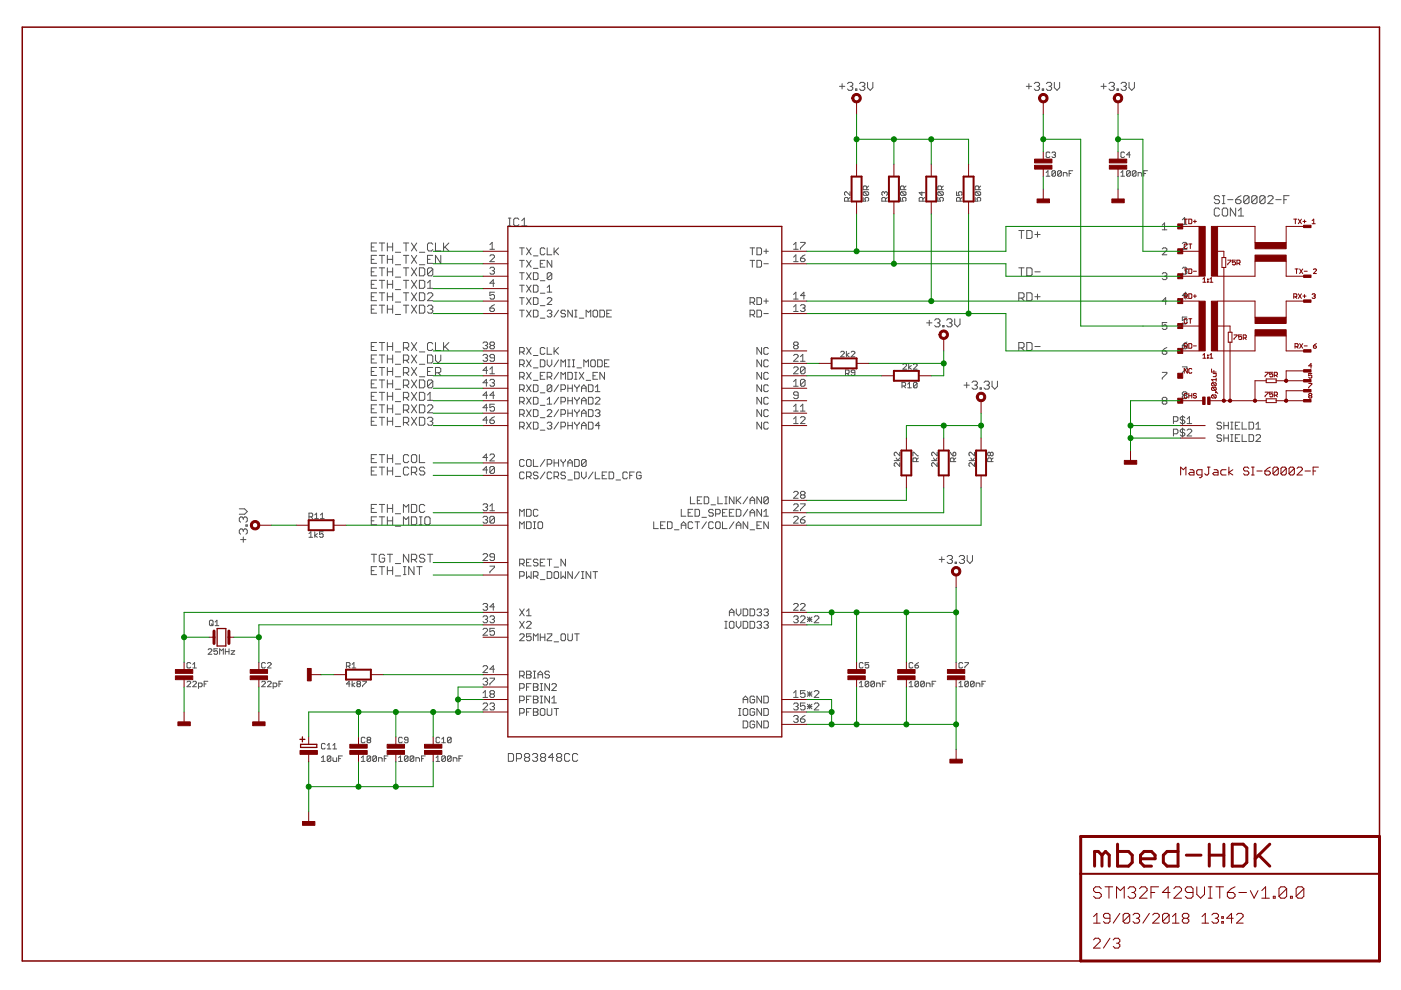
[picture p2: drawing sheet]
<svg xmlns="http://www.w3.org/2000/svg" width="297mm" height="210mm" viewBox="0 0 297 210" stroke-linecap="round" stroke-linejoin="round" font-family="sans-serif">
<g fill="none" stroke="#505050" stroke-width=".21">
<path d="M178 18.3h1.1M178.5 17.7v1.2M179.7 17.7l.3-.2h.5l.3 .2v.3l-.3 .3M180.3 18.3h.2M180.5 18.3l.3 .3v.3l-.3 .3h-.5l-.3-.3M181.4 18.9h.3v.3h-.3zM182.2 17.7l.3-.2h.6l.3 .2v.3l-.3 .3M182.8 18.3h.3M183.1 18.3l.3 .3v.3l-.3 .3h-.6l-.3-.3M183.9 17.5v1.1l.6 .6 .6-.6v-1.1M217.6 18.3h1.1M218.1 17.7v1.2"/>
<path d="M219.3 17.7l.3-.2h.5l.3 .2v.3l-.3 .3M219.9 18.3h.2M220.1 18.3l.3 .3v.3l-.3 .3h-.5l-.3-.3M221 18.9h.3v.3h-.3zM221.8 17.7l.3-.2h.6l.3 .2v.3l-.3 .3M222.4 18.3h.3M222.7 18.3l.3 .3v.3l-.3 .3h-.6l-.3-.3M223.5 17.5v1.1l.6 .6 .6-.6v-1.1M233.4 18.3h1.1M234 17.7v1.2M235.1 17.7l.3-.2h.6l.3 .2v.3l-.3 .3M235.7 18.3h.3"/>
<path d="M236 18.3l.3 .3v.3l-.3 .3h-.6l-.3-.3M236.8 18.9h.3v.3h-.3zM237.7 17.7l.3-.2h.5l.3 .2v.3l-.3 .3M238.3 18.3h.2M238.5 18.3l.3 .3v.3l-.3 .3h-.5l-.3-.3M239.4 17.5v1.1l.5 .6 .6-.6v-1.1M184.2 39.4l-.4 .4M192.1 39.4l-.4 .4M200 39.4l-.4 .4M207.9 39.4l-.4 .4M221.8 36.6l.4-.4v1.2M221.8 37.4h.8"/>
<path d="M222.6 32.4l-.2-.2h-.4l-.2 .2v.8l.2 .2h.4l.2-.2M223 32.4l.2-.2h.4l.2 .2-.2 .4M223.4 32.8h.2M223.6 32.8l.2 .2-.2 .4h-.4l-.2-.2M223.8 36.4v.8l-.2 .2h-.4l-.2-.2M223.8 36.4l-.2-.2h-.4l-.2 .2v.8M223.8 36.4l-.8 .8M225 36.4v.8l-.2 .2h-.4l-.2-.2M225 36.4l-.2-.2h-.4l-.2 .2v.8M225 36.4l-.8 .8M225.4 37.4v-.8h.6l.2 .2v.6M226.7 36.8h.4"/>
<path d="M227.4 36.2h-.7v1.2M237.7 37.4h.7M237.7 36.6l.3-.4v1.2M238.4 32.4l-.2-.2h-.4l-.1 .2v.8l.1 .2h.4l.2-.2M239.6 36.4v.8l-.2 .2h-.3l-.2-.2M239.6 36.4l-.2-.2h-.3l-.2 .2v.8M239.6 36.4l-.7 .8M239.6 32.8h-.7l.5-.6v1.2M240.9 36.4v.8l-.2 .2h-.4l-.2-.2M240.9 36.4l-.2-.2h-.4l-.2 .2v.8M240.9 36.4l-.8 .8M241.3 37.4v-.8h.6l.2 .2v.6"/>
<path d="M242.5 36.8h.4M243.3 36.2h-.8v1.2M78.7 52.4h.6M78.7 55h.6M78.7 57.6h.6M79.8 51.5h-1.1v1.7h1.1M79.8 54.1h-1.1v1.7h1.1M79.8 56.8h-1.1v1.7h1.1M79.8 59.4h-1.1v1.7h1.1M80.4 51.5h1.2M80.4 54.1h1.2M80.4 56.8h1.2"/>
<path d="M80.4 59.4h1.2M81 51.5v1.7M81 54.1v1.7M81 56.8v1.7M81 59.4v1.7M82.1 52.4h1.1M82.1 51.5v1.7M82.1 54.1v1.7M82.1 56.8v1.7M82.1 59.4v1.7M82.1 55h1.1M82.1 57.6h1.1"/>
<path d="M83.2 51.5v1.7M83.2 54.1v1.7M83.2 56.8v1.7M83.2 59.4v1.7M83.8 53.5h1.1M83.8 56.1h1.1M83.8 58.8h1.1M85.5 51.5h1.2M85.5 54.1h1.2M85.5 56.8h1.2M85.5 59.4h1.2M86.1 51.5v1.7"/>
<path d="M86.1 54.1v1.7M86.1 56.8v1.7M86.1 59.4v1.7M87.2 51.5l1.1 1.7M87.2 54.1l1.1 1.7M87.2 56.8l1.1 1.7M87.2 59.4l1.1 1.7M88.3 51.5l-1.1 1.7M88.3 54.1l-1.1 1.7M88.3 56.8l-1.1 1.7M88.3 59.4l-1.1 1.7M88.9 56.8h.9l.3 .3v1.1l-.3 .3h-.9z"/>
<path d="M88.9 59.4h.9l.3 .3v1.1l-.3 .3h-.9zM88.9 53.5h1.2M88.9 56.1h1.2M90.6 55h.6M90.6 60l.6-.6v1.7M91.8 51.8l-.3-.3h-.6l-.3 .3v1.1l.3 .3h.6l.3-.3M91.8 54.1h-1.2v1.7h1.2M91.8 57.1l-.3-.3h-.6l-.3 .3v1.1M91.8 57.1v1.1l-.3 .3h-.6l-.3-.3M91.8 57.1l-1.2 1.1M92.3 51.5v1.7h1.2M93.5 54.1v1.7l-1.2-1.7v1.7"/>
<path d="M94 51.5v1.7M94.3 52.4l.9 .8M95.2 51.5l-1.2 1.1M103.9 51.9l.5-.5v1.5M103.9 52.9h.9M103.9 56.9l.2-.2h.5l.2 .2v.2l-.2 .3M103.9 54.3l.2-.3h.5l.2 .3v.2l-.9 1h.9M104.4 57.4h.2M104.6 57.4l.2 .2v.3l-.2 .2h-.5l-.2-.2M107.8 47.9h.5M107.8 46.2h.5M108.1 46.2v1.7"/>
<path d="M110 46.5l-.3-.3h-.5l-.3 .3v1.1l.3 .3h.5l.3-.3M110.2 52.6h.9M110.2 55.2h.9M110.2 57.8h.9M110.6 47.9h1.1M110.6 46.8l.6-.6v1.7M110.7 52.6v1.4M110.7 55.2v1.4M110.7 57.8v1.5M111.6 52.6l1 1.4M111.6 55.2l1 1.4M111.6 57.8l1 1.5"/>
<path d="M112.6 52.6l-1 1.4M112.6 55.2l-1 1.4M112.6 57.8l-1 1.5M113.1 54.3h1M113.1 56.9h1M113.1 57.8h.7l.3 .3v1l-.3 .2h-.7zM114.6 55.9h.4M114.6 59.5h.9M115.5 52.8l-.2-.2h-.5l-.2 .2v1l.2 .2h.5l.2-.2M115.5 55.2h-.9v1.4h.9M116 52.6v1.4h1M117 55.2v1.4l-1-1.4v1.4"/>
<path d="M117 58.1l-.3-.3h-.5l-.2 .3v1M117 58.1v1l-.3 .2h-.5l-.2-.2M117 58.1l-1 1M117.5 52.6v1.4M117.7 53.3l.7 .7M118.4 52.6l-.9 .9M159 52.6h1M159 55.2h1M159.5 52.6v1.4M159.5 55.2v1.4M160.5 52.6h.7l.3 .2v1l-.3 .2h-.7zM160.5 55.2h.7l.3 .2v1l-.3 .2h-.7z"/>
<path d="M161.9 55.9h1M161.9 53.3h1M162.4 52.8v1M168.3 52.9h.9M168.3 55.5h.9M168.3 51.9l.4-.5v1.5M168.3 54.5l.4-.5v1.5M169.7 54.8h.7l.3 .2v.2l-.3 .3h-.5l-.2-.3zM169.7 51.4h1v.2l-1 1v.3M170.7 54l-1 .8M179.8 42.7v-.6l-.2-.2h-.4l-.2 .2v.6h1.2M180.2 40.7v.7l-.8-.7-.4 .2v.3l.2 .2"/>
<path d="M180.2 41.9l-.4 .3M183 41.9v.8h.6l-.2-.5 .2-.3h.4l.2 .2v.4l-.2 .2M183.2 40.7l-.2 .2v.3l.2 .2h.8M183.2 40.7h.8l.2 .2v.3l-.2 .2M183.2 40.7l.8 .7M183.8 40.2v-.6l-.2-.2h-.4l-.2 .2v.6h1.2M187.5 40.9l-.2-.2-.3 .2v.3l.2 .2M187.5 40.9l.2-.2 .4 .2v.3l-.2 .2M187.5 40.9v.1M187.7 42.7v-.6l-.2-.2h-.3l-.2 .2v.6h1.1M188.1 41.9l-.4 .3M190.9 41.9v.8h.6l-.2-.5 .2-.3h.4l.2 .2v.4l-.2 .2"/>
<path d="M191.1 40.7l-.2 .2v.3l.2 .2h.8M191.1 40.7h.8l.2 .2v.3l-.2 .2M191.1 40.7l.8 .7M191.7 40.2v-.6l-.2-.2h-.4l-.2 .2v.6h1.2M195.5 40.7v.7l-.6-.5h1.1M195.7 42.7v-.6l-.2-.2h-.4l-.2 .2v.6h1.1M196 41.9l-.3 .3M198.8 41.9v.8h.6l-.2-.5 .2-.3h.4l.2 .2v.4l-.2 .2M199 40.7l-.2 .2v.3l.2 .2h.8M199 40.7h.8l.2 .2v.3l-.2 .2M199 40.7l.8 .7M199.6 40.2v-.6l-.2-.2h-.4l-.2 .2v.6h1.2"/>
<path d="M202.8 40.7v.7h.6l-.2-.4 .2-.3h.4l.2 .2v.3l-.2 .2M203.6 42.7v-.6l-.2-.2h-.4l-.2 .2v.6h1.2M204 41.9l-.4 .3M206.8 41.9v.8h.5l-.1-.5 .1-.3h.4l.2 .2v.4l-.2 .2M206.9 40.7l-.1 .2v.3l.1 .2h.8M206.9 40.7h.8l.2 .2v.3l-.2 .2M206.9 40.7l.8 .7M207.5 40.2v-.6l-.2-.2h-.4l-.1 .2v.6h1.1M216 56.8h1.1M216 48.9h1.1M216.6 48.9v1.7M216.6 56.8v1.7"/>
<path d="M217.7 56.8h.8l.3 .3v1.1l-.3 .3h-.8zM217.7 48.9h.8l.3 .2v1.2l-.3 .3h-.8zM219.4 57.6h1.1M219.4 49.7h1.1M220 49.1v1.2M246.4 52.8l.3-.2h.4l.3 .2v.2l-1 1h1M246.4 58.1l.3-.3h.4l.3 .3v.2l-.3 .3M246.4 47.8l.5-.5v1.4M246.4 48.7h1M246.9 58.6h.2M247.1 58.6l.3 .2v.3l-.3 .2h-.4l-.3-.2M250.7 51.6l.2-.2h.5l.3 .2v.3l-1 1h1"/>
<path d="M250.7 56.9l.2-.2h.5l.3 .2v.2l-.3 .3M250.7 46.6l.5-.5v1.5M250.7 47.6h1M251.2 57.4h.2M251.4 57.4l.3 .2v.3l-.3 .2h-.5l-.2-.2M258.6 41.8l-.3-.3h-.6l-.2 .3v.2l.2 .3h.6l.3 .3v.3l-.3 .3h-.6l-.2-.3M258.6 44.4l-.3-.3h-.6l-.2 .3v1.1l.2 .3h.6l.3-.3M259.1 41.5h.6M259.1 43.2h.6M259.4 41.5v1.7M259.4 44.1h.6l.3 .3v1.1l-.3 .3h-.6l-.3-.3v-1.1zM260.3 42.3h1.1"/>
<path d="M262 42.3h.8l.3 .3v.3l-.3 .3h-.5l-.3-.3zM262 44.1v1.7l-1.1-1.7v1.7M262.6 44.7l.5-.6v1.7M262.6 45.8h1.1M263.1 41.5l-.5 .3-.6 .5M264.8 41.8l-.3-.3h-.5l-.3 .3v1.1M264.8 41.8v1.1l-.3 .3h-.5l-.3-.3M264.8 41.8l-1.1 1.1M266.5 41.8l-.3-.3h-.5l-.3 .3v1.1M266.5 41.8v1.1l-.3 .3h-.5l-.3-.3M266.5 41.8l-1.1 1.1M268.2 41.8l-.3-.3h-.5l-.3 .3v1.1"/>
<path d="M268.2 41.8v1.1l-.3 .3h-.5l-.3-.3M268.2 41.8l-1.1 1.1M268.8 41.8l.3-.3h.5l.3 .3v.2l-1.1 1.2h1.1M270.5 42.3h1.1M272.2 42.3h.6M273.3 41.5h-1.1v1.7M78.7 60.3h.6M78.7 62.9h.6M78.7 65.6h.6M78.7 73.5h.6M78.7 76.1h.6M78.7 78.8h.6"/>
<path d="M79.8 77.9h-1.1v1.7h1.1M79.8 62.1h-1.1v1.7h1.1M79.8 64.7h-1.1v1.7h1.1M79.8 72.6h-1.1v1.7h1.1M79.8 75.3h-1.1v1.7h1.1M80.4 62.1h1.2M80.4 64.7h1.2M80.4 72.6h1.2M80.4 75.3h1.2M80.4 77.9h1.2M81 62.1v1.7M81 64.7v1.7"/>
<path d="M81 72.6v1.7M81 75.3v1.7M81 77.9v1.7M82.1 62.1v1.7M82.1 64.7v1.7M82.1 72.6v1.7M82.1 75.3v1.7M82.1 77.9v1.7M82.1 60.3h1.1M82.1 62.9h1.1M82.1 65.6h1.1M82.1 73.5h1.1"/>
<path d="M82.1 76.1h1.1M82.1 78.8h1.1M83.2 62.1v1.7M83.2 64.7v1.7M83.2 72.6v1.7M83.2 75.3v1.7M83.2 77.9v1.7M83.8 74.6h1.1M83.8 61.4h1.1M83.8 64.1h1.1M83.8 66.7h1.1M83.8 77.2h1.1"/>
<path d="M83.8 79.9h1.1M85.5 79h.9l.3-.2v-.6l-.3-.3h-.9v1.7M85.5 62.1h1.2M85.5 64.7h1.2M85.5 73.8h.9l.3-.3v-.6l-.3-.3h-.9v1.7M85.5 76.4h.9l.3-.3v-.6l-.3-.2h-.9v1.7M86.1 62.1v1.7M86.1 64.7v1.7M86.1 73.8l.6 .5M86.1 76.4l.6 .6M86.1 79l.6 .6M87.2 62.1l1.1 1.7"/>
<path d="M87.2 64.7l1.1 1.7M87.2 72.6l1.1 1.7M87.2 75.3l1.1 1.7M87.2 77.9l1.1 1.7M88.3 62.1l-1.1 1.7M88.3 64.7l-1.1 1.7M88.3 72.6l-1.1 1.7M88.3 75.3l-1.1 1.7M88.3 77.9l-1.1 1.7M88.9 62.1h.9l.3 .3v1.1l-.3 .3h-.9zM88.9 64.7h.9l.3 .3v1.1l-.3 .3h-.9zM88.9 74.6h1.2"/>
<path d="M88.9 77.2h1.2M88.9 79.9h1.2M90.6 62.4l.3-.3h.6l.3 .3v.2l-1.2 1.2h1.2M90.6 75.3h.9l.3 .2v1.2l-.3 .3h-.9zM90.6 65l.3-.3h.6l.3 .3v.3l-.3 .3M90.6 61.1h1.2M90.6 78.8h.6M91.2 65.6h.3M91.5 65.6l.3 .2v.3l-.3 .3h-.6l-.3-.3M91.8 77.9h-1.2v1.7h1.2M91.8 72.9l-.3-.3h-.6l-.3 .3v1.1l.3 .3h.6l.3-.3M92.3 79h.9l.3-.2v-.6l-.3-.3h-.9v1.7"/>
<path d="M92.3 72.6v1.7h1.2M92.3 75.3v1.1l.6 .6 .6-.6v-1.1M92.9 79l.6 .6M94 72.6v1.7M94.3 73.5l.9 .8M95.2 72.6l-1.2 1.2M102.4 72.7l.2-.2h.5l.3 .2v.3l-.3 .2M102.4 75.4l.2-.3h.5l.3 .3v.2l-.3 .3M102.9 73.2h.2M102.9 75.9h.2M103.1 73.2l.3 .3v.2l-.3 .3h-.5l-.2-.3M103.1 75.9l.3 .2v.3l-.3 .2h-.5l-.2-.2"/>
<path d="M103.4 78.5h-1l.7-.7v1.4M103.9 78.3l.5-.5v1.4M103.9 65.3h.7l.2 .3v.2l-.2 .2h-.5l-.2-.2zM103.9 79.2h.9M104.1 73.2l-.2-.2v-.3l.2-.2h.5l.2 .2v.3l-.2 .2M104.1 73.2l-.2 .3 .2 .5h.5l.2-.3v-.2l-.2-.3M104.1 73.2h.5M104.8 62h-.9v.7l.5-.3 .4 .3v.5l-.2 .2h-.5l-.2-.2M104.8 75.9h-.7l-.2-.3 .2-.5h.5l.2 .3v1l-.2 .2h-.5l-.2-.2M104.8 60h-.9l.7-.7v1.5M104.8 64.6l-.9 .7M110.2 74.6h.7l.2-.2v-.5l-.2-.2h-.7v1.4"/>
<path d="M110.2 77.3h.7l.2-.3v-.4l-.2-.3h-.7v1.5M110.2 79.9h.7l.2-.2v-.5l-.2-.2h-.7v1.4M110.2 60.5h.9M110.2 63.1h.9M110.2 65.8h.9M110.7 60.5v1.4M110.7 63.1v1.5M110.7 65.8v1.4M110.7 77.3l.4 .5M110.7 74.6l.4 .5M110.7 79.9l.4 .5M111.6 60.5l1 1.4"/>
<path d="M111.6 63.1l1 1.5M111.6 65.8l1 1.4M111.6 73.7l1 1.4M111.6 76.3l1 1.5M111.6 79l1 1.4M112.6 60.5l-1 1.4M112.6 63.1l-1 1.5M112.6 65.8l-1 1.4M112.6 73.7l-1 1.4M112.6 76.3l-1 1.5M112.6 79l-1 1.4M113.1 60.5h.7l.3 .2v1l-.3 .2h-.7z"/>
<path d="M113.1 63.1h.7l.3 .3v.9l-.3 .3h-.7zM113.1 65.8h.7l.3 .2v1l-.3 .2h-.7zM113.1 75.4h1M113.1 78h1M114.6 76.3h.7l.2 .3v.9l-.2 .3h-.7zM114.6 62.2h.9M114.6 64.8h.9M114.6 67.5h.9M114.6 79.7h.4M115.5 73.9l-.2-.2h-.5l-.2 .2v1l.2 .2h.5l.2-.2M115.5 79h-.9v1.4h.9M116 73.7v1.4h1"/>
<path d="M116 76.3v1l.5 .5 .5-.5v-1M116 79.9h.7l.3-.2v-.5l-.3-.2h-.7v1.4M116 63.4l.2-.3h.5l.3 .3v.2l-1 1h1M116 66l.2-.2h.5l.3 .2v.2l-.3 .3M116 61.9h1M116 61l.5-.5v1.4M116.5 66.5h.2M116.5 79.9l.5 .5M116.7 66.5l.3 .2v.3l-.3 .2h-.5l-.2-.2M117.5 73.7v1.4M117.7 74.4l.7 .7M118.4 65.8l-.9 1.4"/>
<path d="M118.4 73.7l-.9 .9M118.4 76.3l-.9 1.5M118.4 79l-.9 1.4M118.9 77.8v-1.5l.5 .5 .5-.5v1.5M119.9 66l-.2-.2h-.5l-.3 .2 .3 .5h.5l.2 .2v.3l-.2 .2h-.5l-.3-.2M120.4 79h.7l.2 .2v1l-.2 .2h-.7zM120.4 76.3h.5M120.4 77.8h.5M120.6 76.3v1.5M121.3 65.8v1.4l-.9-1.4v1.4M121.3 76.3h.5M121.3 77.8h.5"/>
<path d="M121.6 76.3v1.5M121.8 65.8h.5M121.8 67.2h.5M121.8 79h.5M122.1 65.8v1.4M122.1 79v1.4M122.3 78h1M122.8 67.5h1M122.8 79l1 1.4M123.8 77.8v-1.5l.5 .5 .5-.5v1.5M123.8 79l-1 1.4M124.3 67.2v-1.4l.5 .4 .4-.4v1.4"/>
<path d="M125.2 76.6l.3-.3h.5l.2 .3v.9l-.2 .3h-.5l-.3-.3zM125.7 66l.3-.2h.5l.2 .2v1l-.2 .2h-.5l-.3-.2zM125.7 79.7h.5M126.7 79h-1v1.4h1M126.7 76.3h.7l.3 .3v.9l-.3 .3h-.7zM127.2 65.8h.7l.3 .2v1l-.3 .2h-.7zM128.2 79v1.4l-1-1.4v1.4M128.2 77h.5M128.7 66.5h.4M129.1 76.3h-.9v1.5h.9M129.6 65.8h-.9v1.4h.9M159 64.1h.7l.3-.3v-.4l-.3-.3h-.7v1.5"/>
<path d="M159 66.7h.7l.3-.2v-.5l-.3-.2h-.7v1.4M159.5 66.7l.5 .5M159.5 64.1l.5 .5M160.5 63.1h.7l.3 .3v.9l-.3 .3h-.7zM160.5 65.8h.7l.3 .2v1l-.3 .2h-.7zM161.5 73.7v1.4l-1-1.4v1.4M161.5 76.3v1.5l-1-1.5v1.5M161.5 79v1.4l-1-1.4v1.4M161.9 66.5h1M161.9 63.8h1M162.4 63.4v.9M162.9 73.9l-.2-.2h-.5l-.3 .2v1l.3 .2h.5l.2-.2"/>
<path d="M162.9 76.6l-.2-.3h-.5l-.3 .3v.9l.3 .3h.5l.2-.3M162.9 79.2l-.2-.2h-.5l-.3 .2v1l.3 .2h.5l.2-.2M168.3 65.1l.4-.5v1.4M168.3 63.4h.9M168.3 66h.9M168.3 75.4l.2-.3h.5l.2 .3v.2l-.9 1h.9M168.3 78l.2-.2h.5l.2 .2v.3l-.9 .9h.9M168.3 62.4l.4-.4v1.4M168.5 73.2l-.2-.2v-.3l.2-.2h.5l.2 .2v.3l-.2 .2M168.5 73.2l-.2 .3v.2l.2 .3h.5l.2-.3v-.2l-.2-.3M168.5 73.2h.5M169.7 64.8l.2-.2h.5l.3 .2v.3l-.3 .2"/>
<path d="M169.7 75.6l.5-.5v1.5M169.7 76.6h1M170.2 65.3h.2M170.4 65.3l.3 .3v.2l-.3 .2h-.5l-.2-.2M170.7 78l-.3-.2h-.5l-.2 .2v1M170.7 78v1l-.3 .2h-.5l-.2-.2M170.7 62.7h-1l.7-.7v1.4M170.7 78l-1 1M178.2 74.7l.2-.2h.4l.2 .2v.2l-.8 .7h.8M179.3 79.2h.5l.2-.2v-.4l-.2-.2h-.5v1.2M179.5 74.5v1.1M179.6 79.2l.4 .4"/>
<path d="M180 74.9l-.5 .3 .5 .4M180.5 74.7l.2-.2h.3l.3 .2v.2l-.8 .7h.8M181.3 79h-.6l-.2-.2 .2-.4h.3l.3 .2v.8l-.3 .2h-.3l-.2-.2M191.4 77.3l.2-.2h.4l.2 .2v.2l-.8 .8h.8M192.7 77.1v1.2M193.2 77.5l-.5 .4 .5 .4M193.7 77.3l.2-.2h.3l.2 .2v.2l-.7 .8h.7M196.5 68.5h1.1M197 67.9v1.1M198.2 67.9l.3-.3h.5l.3 .3v.3l-.3 .3M198.7 68.5h.3M199 68.5l.3 .2v.3l-.3 .3h-.5l-.3-.3"/>
<path d="M199.9 69h.3v.3h-.3zM200.7 67.9l.3-.3h.6l.2 .3v.3l-.2 .3M201.3 68.5h.3M201.6 68.5l.2 .2v.3l-.2 .3h-.6l-.3-.3M202.4 67.6v1.1l.6 .6 .5-.6v-1.1M216 63.2h.9l.2-.3v-.5l-.2-.3h-.9v1.7M216 73.8h.9l.2-.3v-.6l-.2-.3h-.9v1.7M216.6 63.2l.5 .6M216.6 73.8l.5 .5M217.7 62.1h.8l.3 .3v1.1l-.3 .3h-.8zM217.7 72.6h.8l.3 .3v1.1l-.3 .3h-.8zM219.4 62.9h1.1"/>
<path d="M219.4 73.5h1.1M220 62.4v1.1M246.4 74.4h.7l.3 .2v.3l-.3 .2h-.4l-.3-.2zM246.4 79h1v.2l-1 1v.2M247.4 63.8h-1l.7-.7v1.5M247.4 68.4h-1v.7l.5-.2h.2l.3 .2v.5l-.3 .2h-.4l-.3-.2M247.4 73.7l-1 .7M250.7 73.2h.7l.3 .3v.2l-.3 .3h-.5l-.2-.3zM250.7 77.8h1v.2l-1 1v.2M251.7 67.2h-1v.8l.5-.3h.2l.3 .3v.5l-.3 .2h-.5l-.2-.2M251.7 62.7h-1l.7-.7v1.4M251.7 72.5l-1 .7"/>
<path d="M78.7 89.3h.6M78.7 81.4h.6M78.7 84h.6M78.7 86.7h.6M78.7 97.2h.6M78.7 99.9h.6M79.8 96.4h-1.1v1.7h1.1M79.8 80.6h-1.1v1.6h1.1M79.8 83.2h-1.1v1.7h1.1M79.8 85.8h-1.1v1.7h1.1M79.8 88.5h-1.1v1.7h1.1M79.8 99h-1.1v1.7h1.1"/>
<path d="M80.4 80.6h1.2M80.4 83.2h1.2M80.4 85.8h1.2M80.4 88.5h1.2M80.4 96.4h1.2M80.4 99h1.2M81 80.6v1.6M81 83.2v1.7M81 85.8v1.7M81 88.5v1.7M81 96.4v1.7M81 99v1.7"/>
<path d="M82.1 89.3h1.1M82.1 80.6v1.6M82.1 83.2v1.7M82.1 85.8v1.7M82.1 88.5v1.7M82.1 96.4v1.7M82.1 99v1.7M82.1 81.4h1.1M82.1 84h1.1M82.1 86.7h1.1M82.1 97.2h1.1M82.1 99.9h1.1"/>
<path d="M83.2 80.6v1.6M83.2 83.2v1.7M83.2 85.8v1.7M83.2 88.5v1.7M83.2 96.4v1.7M83.2 99v1.7M83.8 82.5h1.1M83.8 85.2h1.1M83.8 87.8h1.1M83.8 90.4h1.1M83.8 98.4h1.1M85.5 81.7h.9l.3-.3v-.6l-.3-.2h-.9v1.6"/>
<path d="M85.5 84.3h.9l.3-.3v-.5l-.3-.3h-.9v1.7M85.5 87h.9l.3-.3v-.6l-.3-.3h-.9v1.7M85.5 89.6h.9l.3-.3v-.5l-.3-.3h-.9v1.7M86.1 81.7l.6 .5M86.1 84.3l.6 .6M86.1 87l.6 .5M86.1 89.6l.6 .6M86.7 96.7l-.3-.3h-.6l-.3 .3v1.1l.3 .3h.6l.3-.3M86.7 99.3l-.3-.3h-.6l-.3 .3v1.1l.3 .3h.6l.3-.3M87.2 96.7l.3-.3h.6l.2 .3v1.1l-.2 .3h-.6l-.3-.3zM87.2 80.6l1.1 1.6M87.2 83.2l1.1 1.7"/>
<path d="M87.2 85.8l1.1 1.7M87.2 88.5l1.1 1.7M88.3 80.6l-1.1 1.6M88.3 83.2l-1.1 1.7M88.3 85.8l-1.1 1.7M88.3 88.5l-1.1 1.7M88.9 96.4v1.7h1.2M88.9 80.6h.9l.3 .2v1.2l-.3 .2h-.9zM88.9 83.2h.9l.3 .3v1.1l-.3 .3h-.9zM88.9 85.8h.9l.3 .3v1.1l-.3 .3h-.9zM88.9 88.5h.9l.3 .3v1.1l-.3 .3h-.9zM90.1 99.3l-.3-.3h-.6l-.3 .3v.3l.3 .3h.6l.3 .3v.2l-.3 .3h-.6l-.3-.3"/>
<path d="M90.6 88.8l.3-.3h.6l.3 .3v.2l-.3 .3M90.6 86.1l.3-.3h.6l.3 .3v.3l-1.2 1.1h1.2M90.6 83.8l.6-.6v1.7M90.6 84.9h1.2M91.2 89.3h.3M91.5 89.3l.3 .3v.3l-.3 .3h-.6l-.3-.3M91.8 80.8v1.2l-.3 .2h-.6l-.3-.2M91.8 80.8l-.3-.2h-.6l-.3 .2v1.2M91.8 80.8l-1.2 1.2M103.4 83.8h-1l.7-.7v1.4M103.4 81.2h-1l.7-.8v1.5M103.4 86.4h-1l.7-.7v1.5"/>
<path d="M103.4 89.1h-1l.7-.8v1.5M103.4 97h-1l.7-.7v1.4M103.4 99.6h-1l.7-.7v1.5M103.9 80.7l.2-.3h.5l.2 .3v.2l-.2 .3M103.9 89.1h.7l.2 .2v.3l-.2 .2h-.5l-.2-.2zM103.9 96.5l.2-.2h.5l.2 .2v.3l-.9 .9h.9M104.4 81.2h.2M104.6 81.2l.2 .2v.2l-.2 .3h-.5l-.2-.3M104.8 83.8h-.9l.7-.7v1.4M104.8 85.7h-.9v.7l.5-.2h.2l.2 .2v.5l-.2 .3h-.5l-.2-.3M104.8 99.1v1l-.2 .3h-.5l-.2-.3M104.8 99.1l-.2-.2h-.5l-.2 .2v1"/>
<path d="M104.8 99.1l-.9 1M104.8 88.3l-.9 .8M110.2 82.6h.7l.2-.3v-.5l-.2-.2h-.7v1.4M110.2 85.2h.7l.2-.2v-.5l-.2-.3h-.7v1.5M110.2 87.8h.7l.2-.2v-.5l-.2-.2h-.7v1.4M110.2 90.5h.7l.2-.3v-.5l-.2-.2h-.7v1.5M110.7 82.6l.4 .4M110.7 85.2l.4 .5M110.7 87.8l.4 .5M110.7 90.5l.4 .5M111.1 97.7l-.2-.3h-.5l-.2 .3v.9l.2 .3h.5l.2-.3M111.6 81.6l1 1.4"/>
<path d="M111.6 84.2l1 1.5M111.6 86.9l1 1.4M111.6 89.5l1 1.5M111.9 97.4h.5l.2 .3v.9l-.2 .3h-.5l-.3-.3v-.9zM112.6 81.6l-1 1.4M112.6 84.2l-1 1.5M112.6 86.9l-1 1.4M112.6 89.5l-1 1.5M113.1 81.6h.7l.3 .2v1l-.3 .2h-.7zM113.1 84.2h.7l.3 .3v.9l-.3 .3h-.7zM113.1 86.9h.7l.3 .2v1l-.3 .2h-.7zM113.1 89.5h.7l.3 .2v1l-.3 .3h-.7z"/>
<path d="M113.1 97.4v1.5h1M113.1 80.6h1M114.6 83.3h.9M114.6 85.9h.9M114.6 88.6h.9M114.6 91.2h.9M115.5 97.4l-.9 1.5M116 98.4h.7l.3-.3v-.4l-.3-.3h-.7v1.5M116 87.1l.2-.2h.5l.3 .2v.3l-1 .9h1M116 89.7l.2-.2h.5l.3 .2v.3l-.3 .2M116 84.7l.5-.5v1.5M116 85.7h1"/>
<path d="M116.5 90.2h.2M116.7 90.2l.3 .3v.2l-.3 .3h-.5l-.2-.3M117 81.8l-.3-.2h-.5l-.2 .2v1M117 81.8v1l-.3 .2h-.5l-.2-.2M117 81.8l-1 1M117.5 97.4v1.5M117.5 98.1h.9M118.4 97.4v1.5M118.4 81.6l-.9 1.4M118.4 84.2l-.9 1.5M118.4 86.9l-.9 1.4M118.4 89.5l-.9 1.5"/>
<path d="M118.9 80.4v-1.4l.5 .4 .5-.4v1.4M118.9 82.6h.8l.2-.3v-.5l-.2-.2h-.8v1.4M118.9 85.2h.8l.2-.2v-.5l-.2-.3h-.8v1.5M118.9 87.8h.8l.2-.2v-.5l-.2-.2h-.8v1.4M118.9 90.5h.8l.2-.3v-.5l-.2-.2h-.8v1.5M118.9 97.4v.3l.5 .4M119.4 98.1v.8M119.9 97.4v.3l-.5 .4M120.4 81.6v1.4M120.4 84.2v1.5M120.4 86.9v1.4M120.4 89.5v1.5"/>
<path d="M120.4 98.9v-1l.5-.5 .4 .5v1M120.4 98.1h.9M120.4 82.3h.9M120.4 85h.9M120.4 87.6h.9M120.4 90.2h.9M121.3 81.6v1.4M121.3 84.2v1.5M121.3 86.9v1.4M121.3 89.5v1.5M121.8 80.4h.5M121.8 81.6v.2l.5 .5"/>
<path d="M121.8 84.2v.3l.5 .5M121.8 86.9v.2l.5 .5M121.8 89.5v.2l.5 .5M121.8 97.4h.8l.2 .3v.9l-.2 .3h-.8zM122.3 82.3v.7M122.3 85v.7M122.3 87.6v.7M122.3 90.2v.8M122.8 81.6v.2l-.5 .5M122.8 84.2v.3l-.5 .5M122.8 86.9v.2l-.5 .5M122.8 89.5v.2l-.5 .5"/>
<path d="M123.3 83v-.9l.5-.5 .5 .5v.9M123.3 85.7v-1l.5-.5 .5 .5v1M123.3 88.3v-.9l.5-.5 .5 .5v.9M123.3 91v-1l.5-.5 .5 .5v1M123.3 82.3h1M123.3 85h1M123.3 87.6h1M123.3 90.2h1M124.3 97.7v.9l-.3 .3h-.5l-.2-.3M124.3 97.7l-.3-.3h-.5l-.2 .3v.9M124.3 80.6h.9M124.3 97.7l-1 .9"/>
<path d="M124.8 81.6h.7l.2 .2v1l-.2 .2h-.7zM124.8 84.2h.7l.2 .3v.9l-.2 .3h-.7zM124.8 86.9h.7l.2 .2v1l-.2 .2h-.7zM124.8 89.5h.7l.2 .2v1l-.2 .3h-.7zM126.2 82.1l.5-.5v1.4M126.2 84.5l.3-.3h.4l.3 .3v.2l-1 1h1M126.2 87.1l.3-.2h.4l.3 .2v.3l-.3 .2M126.2 83h1M126.7 87.6h.2M126.9 87.6l.3 .2v.3l-.3 .2h-.4l-.3-.2M127.2 90.2h-1l.7-.7v1.5M161.5 81.6v1.4l-1-1.4v1.4"/>
<path d="M161.5 84.2v1.5l-1-1.5v1.5M161.5 86.9v1.4l-1-1.4v1.4M161.5 89.5v1.5l-1-1.5v1.5M162.9 81.8l-.2-.2h-.5l-.3 .2v1l.3 .2h.5l.2-.2M162.9 84.5l-.2-.3h-.5l-.3 .3v.9l.3 .3h.5l.2-.3M162.9 87.1l-.2-.2h-.5l-.3 .2v1l.3 .2h.5l.2-.2M162.9 89.7l-.2-.2h-.5l-.3 .2v1l.3 .3h.5l.2-.3M168.3 80.9l.4-.5v1.5M168.3 86.2l.4-.5v1.5M168.3 88.8l.4-.5v1.5M168.3 81.9h.9M168.3 87.2h.9"/>
<path d="M168.3 89.8h.9M169.2 83.8h-.7l-.2-.2v-.3l.2-.2h.5l.2 .2v1l-.2 .2h-.5l-.2-.2M169.7 88.6l.2-.3h.5l.3 .3v.2l-1 1h1M169.7 87.2h1M169.7 86.2l.5-.5v1.5M170.7 80.7v.9l-.3 .3h-.5l-.2-.3M170.7 80.7l-.3-.3h-.5l-.2 .3v.9M170.7 80.7l-1 .9M189.6 97.7h1.2M190 97.1l.4 .6 .4-.6M190.8 98.1v.8l-.8-.8-.4 .2v.4l.2 .2M190.8 95.9v.7l-.8-.7h-.2l-.2 .2v.4l.2 .1"/>
<path d="M191.2 81.9h.6l.2-.2v-.4l-.2-.2h-.6v1.1M191.6 81.9l.4 .3M192.4 82.2h.8M192.4 81.5l.4-.4v1.1M193.6 96.6v-.7l1.1 .7M194.3 97.9v-.6l-.2-.2h-.3l-.2 .2v.6h1.1M194.4 81.3v.7l-.2 .2h-.3l-.2-.2M194.4 81.3l-.2-.2h-.3l-.2 .2v.7M194.4 81.3l-.7 .7M194.7 97.1l-.4 .4M197.5 97.7h1.2M197.9 97.1l.4 .6 .4-.6"/>
<path d="M198.7 95.9v.7l-.8-.7-.4 .2v.4l.2 .1M198.7 98.1v.8l-.8-.8-.4 .2v.4l.2 .2M201.5 95.9l.6 .7M202.1 96.1l.4-.2 .1 .2v.4l-.1 .1h-.4zM202.2 97.9v-.6l-.1-.2h-.4l-.2 .2v.6h1.1M202.6 97.1l-.4 .4M204.4 81.7h1.1M205 81.1v1.1M205.4 97.7h1.2M205.8 97.1l.4 .6 .4-.6M206.1 81.1l.3-.3h.5l.3 .3v.3l-.3 .3M206.6 98.1v.8l-.8-.8-.4 .2v.4l.2 .2"/>
<path d="M206.6 95.9v.7l-.8-.7-.4 .2v.4l.2 .1M206.7 81.7h.2M206.9 81.7l.3 .2v.3l-.3 .3h-.5l-.3-.3M207.8 82.2h.3v.3h-.3zM208.6 81.1l.3-.3h.6l.3 .3v.3l-.3 .3M209.2 81.7h.3M209.5 81.7l.3 .2v.3l-.3 .3h-.6l-.3-.3M210 96.1l-.2-.2-.4 .2v.4l.2 .1 .4-.1M210 96.1l.2-.2 .4 .2v.4l-.2 .1-.4-.1M210 96.1v.4M210.2 97.9v-.6l-.2-.2h-.4l-.2 .2v.6h1.2M210.3 80.8v1.1l.6 .6 .6-.6v-1.1"/>
<path d="M210.6 97.1l-.4 .4M246.7 85l-.3-.3 .3-.5h.4l.3 .3v.2l-.3 .3M246.7 85l-.3 .2v.2l.3 .3h.4l.3-.3v-.2l-.3-.2M246.7 85h.4M248.8 89.3h.7l.2-.2v-.5l-.2-.3h-.7v1.5M248.8 92h.7l.2-.3v-.5l-.2-.2h-.7v1.4M250.7 88.1v1.9M250.7 90.7v2M250.9 83.8l-.2 .2v.3l.2 .2h.5l.3-.2v-.3l-.3-.2M250.9 83.8l-.2-.2v-.3l.2-.2h.5l.3 .2v.3l-.3 .2M250.9 83.8h.5M251.2 88.6l-.2-.3h-.5l-.3 .3v.2l.3 .3h.5l.2 .2-.2 .5h-.5l-.3-.2"/>
<path d="M251.2 91.2l-.2-.2h-.5l-.3 .2v.3l.3 .2h.5l.2 .3-.2 .4h-.5l-.3-.2M251.7 89.8h1M251.7 88.8l.5-.5v1.5M251.7 91.2l.2-.2h.5l.3 .2v.3l-1 .9h1M259 89.7l-.3-.2h-.4l-.3 .2v.3l.3 .2h.4l.3 .3v.2l-.3 .3h-.4l-.3-.3M259 92.4l-.3-.2h-.4l-.3 .2v.2l.3 .3h.4l.3 .2v.3l-.3 .2h-.4l-.3-.2M259.5 89.5v1.5M259.5 92.2v1.4M259.5 90.2h.9M259.5 92.9h.9M260.4 89.5v1.5M260.4 92.2v1.4"/>
<path d="M260.9 89.5h.5M260.9 91h.5M260.9 92.2h.5M260.9 93.6h.5M261.2 89.5v1.5M261.2 92.2v1.4M261.9 90.2h.5M261.9 92.9h.5M262.9 89.5h-1v1.5h1M262.9 92.2h-1v1.4h1M263.4 89.5v1.5h.9M263.4 92.2v1.4h.9"/>
<path d="M264.8 89.5h.8l.2 .2v1l-.2 .3h-.8zM264.8 92.2h.8l.2 .2v1l-.2 .2h-.8zM266.3 91h1M266.3 90l.5-.5v1.5M266.3 92.4l.2-.2h.5l.3 .2v.2l-1 1h1M50.7 107.9h1.2l.5 .6-.5 .5h-1.2M51 114.4h1.1M51.6 109.9v.3M51.6 112.4v.3M51.6 113.9v1.1M51.6 112.4l-.3-.3h-.3l-.3 .3v.6l.3 .3M51.6 109.9l-.3-.3h-.3l-.3 .3v.5l.3 .3"/>
<path d="M51.6 112.4l.3-.3h.2l.3 .3v.6l-.3 .3M51.6 109.9l.3-.3h.2l.3 .3v.5l-.3 .3M52.1 111.3h.3v.3h-.3zM65.5 113.1l.4-.3v1.1M65.5 113.9h.8M65.5 109.6h.6l.2-.2v-.4l-.2-.2h-.6v1.2M65.9 109.6l.4 .4M66.7 112.8v1.1M66.7 109.2l.4-.4v1.2M66.7 110h.8M67.3 113.1l-.6 .4 .6 .4M67.9 110h.8"/>
<path d="M67.9 109.2l.4-.4v1.2M68.5 112.8h-.7v.5l.3-.2 .4 .2v.4l-.2 .2h-.4l-.1-.2M78.7 107.8h.6M78.7 110.4h.6M78.7 117.5h1.1M79.3 117.5v1.7M79.8 109.6h-1.1v1.7h1.1M79.8 107h-1.1v1.6h1.1M80.4 109.6h1.2M80.4 107h1.2M81 107v1.6M81 109.6v1.7"/>
<path d="M81.6 117.8l-.3-.3h-.6l-.3 .3v1.1l.3 .3h.6l.3-.3v-.6h-.6M82.1 107v1.6M82.1 109.6v1.7M82.1 107.8h1.1M82.1 110.4h1.1M82.1 117.5h1.1M82.7 117.5v1.7M83.2 107v1.6M83.2 109.6v1.7M83.8 119.5h1.1M83.8 111.6h1.1M83.8 101h1.1"/>
<path d="M83.8 108.9h1.1M85.5 108.6v-1.6l.6 .5 .6-.5v1.6M85.5 111.3v-1.7l.6 .6 .6-.6v1.7M86.7 117.5v1.7l-1.2-1.7v1.7M87.2 118.6h.9l.2-.3v-.5l-.2-.3h-.9v1.7M87.2 109.6h.9l.2 .3v1.1l-.2 .3h-.9zM87.2 100.2h.9l.2-.3v-.6l-.2-.3h-.9v1.7M87.2 107h.9l.2 .2v1.2l-.2 .2h-.9zM87.8 100.2l.5 .5M87.8 118.6l.5 .6M88.9 109.6h.6M88.9 111.3h.6"/>
<path d="M89.2 109.6v1.7M90.1 117.8l-.3-.3h-.6l-.3 .3v.3l.3 .2h.6l.3 .3v.3l-.3 .3h-.6l-.3-.3M90.1 107.2l-.3-.2h-.6l-.3 .2v1.2l.3 .2h.6l.3-.2M90.3 109.6h.6l.3 .3v1.1l-.3 .3h-.6l-.2-.3v-1.1zM90.6 117.5h1.2M91.2 117.5v1.7M102.4 107.1l.2-.3h.5l.3 .3v.2l-.3 .2M102.4 109.7l.2-.2h.5l.3 .2v.3l-.3 .2M102.4 117.6l.2-.2h.5l.3 .2v.3l-1 1h1M102.9 110.2h.2M102.9 107.5h.2M103.1 107.5l.3 .3v.2l-.3 .3h-.5l-.2-.3"/>
<path d="M103.1 110.2l.3 .2v.3l-.3 .2h-.5l-.2-.2M103.9 107.3l.5-.5v1.5M103.9 108.3h.9M104.8 109.7v1l-.2 .2h-.5l-.2-.2M104.8 118.1h-.7l-.2-.2v-.3l.2-.2h.5l.2 .2v1l-.2 .3h-.5l-.2-.3M104.8 109.7l-.2-.2h-.5l-.2 .2v1M104.8 109.7l-.9 1M110.2 109.5v-1.5l.5 .5 .4-.5v1.5M110.2 112.1v-1.5l.5 .5 .4-.5v1.5M110.2 119.5h.7l.2-.2v-.5l-.2-.2h-.7v1.4M110.7 119.5l.4 .5M111.1 100.3l-.2-.2h-.5l-.2 .2v1l.2 .2h.5l.2-.2"/>
<path d="M111.6 101h.8l.2-.2v-.5l-.2-.2h-.8v1.4M111.6 108h.8l.2 .2v1l-.2 .3h-.8zM111.6 110.6h.8l.2 .3v.9l-.2 .3h-.8zM111.6 119.3h.5M112.1 101l.5 .5M112.6 118.6h-1v1.4h1M113.1 112.1h.5M113.1 110.6h.5M113.3 110.6v1.5M114.1 100.3l-.3-.2h-.5l-.2 .2v.3l.2 .2h.5l.3 .2v.3l-.3 .2h-.5l-.2-.2M114.1 108.2l-.3-.2h-.5l-.2 .2v1l.2 .3h.5l.3-.3M114.1 118.8l-.3-.2h-.5l-.2 .2v.2l.2 .3h.5l.3 .2v.3l-.3 .2h-.5l-.2-.2"/>
<path d="M114.1 110.9l.2-.3h.5l.2 .3v.9l-.2 .3h-.5l-.2-.3zM114.6 119.3h.4M115.5 118.6h-.9v1.4h.9M115.5 100.1l-.9 1.4M116 118.6h1M116.5 118.6v1.4M117 100.3l-.3-.2h-.5l-.2 .2v1l.2 .2h.5l.3-.2M117.5 101h.7l.2-.2v-.5l-.2-.2h-.7v1.4M118 101l.4 .5M119.9 100.3l-.2-.2h-.5l-.3 .2v.3l.3 .2h.5l.2 .2-.2 .5h-.5l-.3-.2M119.9 118.6v1.4l-1-1.4v1.4M120.4 101.8h.9"/>
<path d="M121.8 100.1h.8l.2 .2v1l-.2 .2h-.8zM123.3 100.1v.9l.5 .5 .5-.5v-.9M125.7 100.1l-.9 1.4M126.2 100.1v1.4h1M127.7 100.8h.5M128.7 100.1h-1v1.4h1M129.1 100.1h.8l.2 .2v1l-.2 .2h-.8zM130.6 101.8h1M133 100.3l-.2-.2h-.5l-.2 .2v1l.2 .2h.5l.2-.2M133.5 100.8h.5M134.5 100.1h-1v1.4M135.9 100.3l-.2-.2h-.5l-.2 .2v1l.2 .2h.5l.2-.2v-.5h-.5"/>
<path d="M138.6 110.6v1.5h1M140.1 111.4h.4M141 110.6h-.9v1.5h.9M141.5 110.6h.7l.3 .3v.9l-.3 .3h-.7zM143 112.3h1M144.4 111.4h1M144.4 108v1.5h1M144.4 112.1v-1l.5-.5 .5 .5v1M145.9 108.7h.5M146.4 105.3v1.5h.9M146.9 110.9l-.3-.3h-.5l-.2 .3v.9l.2 .3h.5l.3-.3M146.9 108h-1v1.5h1"/>
<path d="M147.4 110.6h.9M147.4 108h.7l.2 .2v1l-.2 .3h-.7zM147.8 110.6v1.5M147.8 106.1h.5M148.8 105.3h-1v1.5h1M148.8 109.7h1M149.3 105.3h.7l.3 .3v1l-.3 .2h-.7zM149.8 110.6l-1 1.5M150.7 107h1M151.2 110.9l-.2-.3h-.5l-.2 .3v.9l.2 .3h.5l.2-.3M151.2 108.2l-.2-.2h-.5l-.2 .2v.3l.2 .2h.5l.2 .3-.2 .5h-.5l-.2-.3M151.7 110.9l.3-.3h.5l.2 .3v.9l-.2 .3h-.5l-.3-.3z"/>
<path d="M151.7 109h.8l.2-.3v-.5l-.2-.2h-.8v1.5M152.2 105.3v1.5h1M153.2 110.6v1.5h1M153.2 108.7h.5M153.7 106.8h.5M153.7 105.3h.5M153.9 105.3v1.5M154.2 108h-1v1.5h1M154.6 108.7h.5M155.6 105.3v1.5l-1-1.5v1.5M155.6 108h-1v1.5h1M155.6 110.6l-1 1.5"/>
<path d="M156.1 105.3v1.5M156.1 108h.7l.3 .2v1l-.3 .3h-.7zM156.1 112.1v-1l.5-.5 .5 .5v1M156.1 111.4h1M156.4 106.1l.7 .7M157.1 105.3l-1 1M158.5 110.6v1.5l-.9-1.5v1.5M158.5 108l-.9 1.5M158.5 105.3l-.9 1.5M159 106.8v-1l.5-.5 .5 .5v1M159 109.5v-1l.5-.5 .5 .5v1M159 112.3h1"/>
<path d="M159 108.7h1M159 106.1h1M160.5 111.4h.5M161.5 105.3v1.5l-1-1.5v1.5M161.5 108v1.5l-1-1.5v1.5M161.5 110.6h-1v1.5h1M161.9 108.5l.5-.5v1.5M161.9 109.5h1M162.9 105.6l-.2-.3h-.5l-.3 .3v1M162.9 110.6v1.5l-1-1.5v1.5M162.9 105.6v1l-.2 .2h-.5l-.3-.2M162.9 105.6l-1 1"/>
<path d="M168.3 104.4l.2-.2h.5l.2 .2v.3l-.9 .9h.9M168.3 107.1l.2-.3h.5l.2 .3v.2l-.9 1h.9M168.3 109.7l.2-.2h.5l.2 .2v.3l-.9 .9h.9M169.7 106.8h1v.3l-1 .9v.3M169.7 110.2h.7l.3 .2v.3l-.3 .2h-.5l-.2-.2zM169.9 104.9l-.2-.2 .2-.5h.5l.3 .2v.3l-.3 .2M169.9 104.9l-.2 .3v.2l.2 .2h.5l.3-.2v-.2l-.3-.3M169.9 104.9h.5M170.7 109.5l-1 .7M199.1 118.6h1.1M199.7 118v1.2M200.8 118l.3-.2h.6l.2 .2v.3l-.2 .3"/>
<path d="M201.4 118.6h.3M201.7 118.6l.2 .3v.3l-.2 .3h-.6l-.3-.3M202.5 119.2h.3v.3h-.3zM203.4 118l.2-.2h.6l.3 .2v.3l-.3 .3M203.9 118.6h.3M204.2 118.6l.3 .3v.3l-.3 .3h-.6l-.2-.3M205.1 117.8v1.1l.5 .6 .6-.6v-1.1M44.1 137.8l.2-.2h.4l.2 .2v.2l-.8 .7h.8M44.6 131.5h.4l.2 .2v.8l-.2 .2h-.4l-.2-.2v-.8zM44.8 132.3l.4 .4M45.6 132.7h.8M45.6 131.9l.4-.4v1.2"/>
<path d="M46.1 137.6h-.7v.6l.3-.2 .4 .2v.3l-.2 .2h-.3l-.2-.2M46.6 138.7v-1.1l.3 .4 .4-.4v1.1M47.8 137.6v1.1M47.8 138.2h.8M48.6 137.6v1.1M49 138h.8l-.8 .7h.8M78.7 121h.6M79.8 120.1h-1.1v1.7h1.1M80.4 120.1h1.2M81 120.1v1.7M82.1 120.1v1.7M82.1 121h1.1"/>
<path d="M83.2 120.1v1.7M83.8 122.1h1.1M85.5 120.1h.6M85.5 121.8h.6M85.8 120.1v1.7M87.8 120.1v1.7l-1.1-1.7v1.7M88.4 120.1h1.1M88.9 120.1v1.7M102.4 128.2l.2-.2h.5l.3 .2v.2l-.3 .3M102.4 133.5l.2-.3h.5l.3 .3v.2l-1 1h1M102.4 130.8l.2-.2h.5l.3 .2v.3l-.3 .2M102.9 131.3h.2"/>
<path d="M102.9 128.7h.2M103.1 128.7l.3 .2v.3l-.3 .2h-.5l-.2-.2M103.1 131.3l.3 .3v.2l-.3 .2h-.5l-.2-.2M103.9 120h.9v.3l-.9 .9v.3M103.9 130.8l.2-.2h.5l.2 .2v.3l-.2 .2M104.4 131.3h.2M104.6 131.3l.2 .3v.2l-.2 .2h-.5l-.2-.2M104.8 133.2h-.9v.8l.5-.3h.2l.2 .3v.4l-.2 .3h-.5l-.2-.3M104.8 128.7h-.9l.7-.7v1.4M110.2 122.2h.7l.2-.3v-.5l-.2-.2h-.7v1.4M110.2 134.6l.2-.2h.5l.2 .2v.3l-.9 .9h.9M110.2 131.7l.9 1.5"/>
<path d="M110.2 129.1l.9 1.5M111.1 131.7l-.9 1.5M111.1 129.1l-.9 1.5M111.6 121.2v1.4l.5-.4 .5 .4v-1.4M111.6 132l.3-.3h.5l.2 .3v.2l-1 1h1M111.6 130.6h1M111.6 129.6l.5-.5v1.5M112.6 134.4h-1v.7l.5-.2 .5 .2v.5l-.2 .2h-.5l-.3-.2M113.1 122.2h.7l.3-.3v-.5l-.3-.2h-.7v1.4M113.1 135.8v-1.4l.5 .5 .5-.5v1.4M113.6 122.2l.5 .4M114.6 134.4v1.4"/>
<path d="M114.6 122.9h.9M114.6 135.1h.9M115.5 134.4v1.4M116 121.2h.7l.3 .2v1l-.3 .2h-.7zM116 134.4h1v.2l-1 1v.2h1M117.5 121.4l.2-.2h.5l.2 .2v1l-.2 .2h-.5l-.2-.2zM117.5 136.1h.9M117.5 120.2h.9M118.9 121.2v1.4l.5-.4 .5 .4v-1.4M119.2 134.4h.5l.2 .2v1l-.2 .2h-.5l-.3-.2v-1zM120.4 134.4v1.2l.2 .2h.5l.2-.2v-1.2M121.3 121.2v1.4l-.9-1.4v1.4"/>
<path d="M121.8 134.4h1M122.3 134.4v1.4M122.8 121.2l-1 1.4M123.3 121.2h.5M123.3 122.6h.5M123.5 121.2v1.4M125.2 121.2v1.4l-.9-1.4v1.4M125.7 121.2h1M126.2 121.2v1.4M153.7 133.2h.5M153.7 131.7h.5M153.9 131.7v1.5"/>
<path d="M154.6 130.6v-1l.5-.5 .5 .5v1M154.6 129.8h1M154.9 131.7h.5l.2 .3v1l-.2 .2h-.5l-.3-.2v-1zM156.1 129.1v1l.5 .5 .5-.5v-1M156.1 131.7v1l.5 .5 .5-.5v-1M157.6 129.1h.7l.2 .2v1l-.2 .3h-.7zM157.6 131.7h.7l.2 .3v1l-.2 .2h-.7zM159 129.1h.7l.3 .2v1l-.3 .3h-.7zM159 131.7h.7l.3 .3v1l-.3 .2h-.7zM160.5 129.3l.2-.2h.5l.3 .2v.3l-.3 .2M160.5 132l.2-.3h.5l.3 .3v.2l-.3 .3M161 129.8h.2"/>
<path d="M161 132.5h.2M161.2 129.8l.3 .3v.2l-.3 .3h-.5l-.2-.3M161.2 132.5l.3 .2v.3l-.3 .2h-.5l-.2-.2M161.9 129.3l.3-.2h.5l.2 .2v.3l-.2 .2M161.9 132l.3-.3h.5l.2 .3-.2 .5M162.4 129.8h.3M162.4 132.5h.3M162.7 132.5l.2 .2v.3l-.2 .2h-.5l-.3-.2M162.7 129.8l.2 .3v.2l-.2 .3h-.5l-.3-.3M168.3 128.2l.2-.2h.5l.2 .2v.2l-.9 1h.9M168.3 130.8l.2-.2h.5l.2 .2v.3l-.2 .2M168.7 131.3h.3"/>
<path d="M169 131.3l.2 .3v.2l-.2 .2h-.5l-.2-.2M169.7 128.2l.2-.2h.5l.3 .2v.2l-1 1h1M169.7 130.8l.2-.2h.5l.3 .2v.3l-1 .9h1M171.2 131.3h.9M171.2 130.8l.9 1M171.7 130.8v1M172.1 130.8l-.9 1M172.6 130.8l.3-.2h.5l.2 .2v.3l-1 .9h1M39.6 144.6l.2-.2h.4l.2 .2v.2l-.8 .8h.8M40.4 140.7l-.2-.2h-.4l-.2 .2v.7l.2 .2h.4l.2-.2M40.9 144.6l.2-.2h.3l.2 .2v.2l-.7 .8h.7M40.9 141.6h.7"/>
<path d="M40.9 140.9l.4-.4v1.1M42.1 145.6h.6l.2-.2v-.4l-.2-.2h-.6v1.2M43.3 145h.4M44.1 144.4h-.8v1.2M55.5 144.6l.2-.2h.4l.2 .2v.2l-.8 .8h.8M56.3 140.7l-.2-.2h-.4l-.2 .2v.7l.2 .2h.4l.2-.2M56.7 144.6l.2-.2h.4l.2 .2v.2l-.8 .8h.8M56.7 140.7l.2-.2h.4l.2 .2v.2l-.8 .7h.8M57.9 145.6h.6l.2-.2v-.4l-.2-.2h-.6v1.2M59.1 145h.4M59.9 144.4h-.8v1.2M68.9 157.8l-.2-.2h-.4l-.1 .2v.8l.1 .2h.4l.2-.2"/>
<path d="M69.4 158.8h.7M69.4 158l.4-.4v1.2M70.6 158.8h.8M70.6 158l.4-.4v1.2M73.4 141.2h.6l.2-.1v-.4l-.2-.2h-.6v1.1M73.8 141.2l.4 .4M74.2 145h-.8l.6-.6v1.2M74.7 144.4v1.2M74.7 141.6h.7M74.7 140.9l.3-.4v1.1M75.2 144.8l-.5 .4 .5 .4M75.9 145l-.2 .2 .2 .4h.3l.2-.2-.2-.4"/>
<path d="M75.9 145l-.2-.2 .2-.4h.3l.2 .2-.2 .4M75.9 145h.3M76.9 144.4h.8v.2l-.8 .8v.2M77.4 156.5l-.2-.2h-.4l-.2 .2v.8l.2 .2h.4l.2-.2M78 156.9l-.2-.2 .2-.4h.4l.2 .2-.2 .4M78 156.9l-.2 .2 .2 .4h.4l.2-.2-.2-.4M78 156.9h.4M85.3 156.5l-.2-.2h-.4l-.2 .2v.8l.2 .2h.4l.2-.2M86.5 156.9h-.6l-.2-.2 .2-.4h.4l.2 .2v.8l-.2 .2h-.4l-.2-.2M93.2 156.5l-.2-.2h-.4l-.1 .2v.8l.1 .2h.4l.2-.2M93.7 156.7l.3-.4v1.2M93.7 157.5h.7"/>
<path d="M95.7 156.5v.8l-.2 .2h-.4l-.2-.2M95.7 156.5l-.2-.2h-.4l-.2 .2v.8M95.7 156.5l-.8 .8M102.4 144l.2-.2h.5l.3 .2v.3l-.3 .2M102.4 149.3l.2-.2h.5l.3 .2v.2l-1 1h1M102.4 147.9h1M102.4 146.9l.5-.5v1.5M102.4 141.4l.2-.3h.5l.3 .3v.2l-1 1h1M102.9 144.5h.2M103.1 144.5l.3 .3v.2l-.3 .2h-.5l-.2-.2M103.9 149.3l.2-.2h.5l.2 .2v.2l-.2 .3M103.9 143.8h.9v.2l-.9 1v.2"/>
<path d="M104.1 147.2l-.2-.3v-.2l.2-.3h.5l.2 .3v.2l-.2 .3M104.1 147.2l-.2 .2 .2 .5h.5l.2-.3v-.2l-.2-.2M104.1 147.2h.5M104.4 149.8h.2M104.6 149.8l.2 .2v.3l-.2 .2h-.5l-.2-.2M104.8 141.9h-.9l.7-.8v1.5M107.8 159.8h.8l.3 .2v1.1l-.3 .3h-.8zM110.2 143.3h.7l.2-.3v-.4l-.2-.3h-.7v1.5M110.2 145.9h.7l.2-.2v-.5l-.2-.3h-.7v1.5M110.2 148.5h.7l.2-.2v-.5l-.2-.2h-.7v1.4M110.2 151.2h.7l.2-.2v-.5l-.2-.3h-.7v1.5M110.7 143.3l.4 .5"/>
<path d="M111.6 142.3h.8l.2 .3v.2l-.2 .2 .2 .3v.2l-.2 .3h-.8zM111.6 148.3h.5M111.6 151h.5M111.6 143h.8M111.6 145.7h.5M112.6 144.9h-1v1.5M112.6 147.6h-1v1.4M112.6 150.2h-1v1.5M113.1 144.9h.7l.3 .3v.2l-.3 .3 .3 .2v.3l-.3 .2h-.7zM113.1 147.6h.7l.3 .2v.3l-.3 .2 .3 .2v.3l-.3 .2h-.7zM113.1 150.2h.7l.3 .3v.2l-.3 .3 .3 .2v.2l-.3 .3h-.7zM113.1 148.3h.7"/>
<path d="M113.1 151h.7M113.1 142.3h.5M113.1 143.8h.5M113.1 145.7h.7M113.3 142.3v1.5M114.1 143.8v-1l.5-.5 .4 .5v1M114.1 143h.9M114.6 147.6h.4M114.6 149h.4M114.6 144.9h.4M114.6 146.4h.4M114.8 150.2h.5l.2 .3v.9l-.2 .3h-.5l-.2-.3v-.9z"/>
<path d="M114.8 144.9v1.5M114.8 147.6v1.4M116 150.2v1.2l.2 .3h.5l.3-.3v-1.2M116.5 142.6l-.3-.3h-.4l-.3 .5 .3 .2h.4l.3 .3v.2l-.3 .3h-.4l-.3-.3M116.5 144.9v1.5l-1-1.5v1.5M116.5 147.6v1.4l-1-1.4v1.4M117 148.1l.5-.5v1.4M117 149h1M117 145.2l.2-.3h.5l.3 .3v.2l-1 1h1M117.5 150.2h.9M118 150.2v1.5M156.6 150.2h.5"/>
<path d="M156.6 151.7h.5M156.8 150.2v1.5M157.6 149v-.9l.5-.5 .4 .5v.9M157.6 152.9h.7l.2 .2v1l-.2 .2h-.7zM157.6 148.3h.9M157.8 150.2h.5l.2 .3v.9l-.2 .3h-.5l-.2-.3v-.9zM160 147.8l-.3-.2h-.4l-.3 .2v1l.3 .2h.4l.3-.2v-.5h-.5M160 150.5l-.3-.3h-.4l-.3 .3v.9l.3 .3h.4l.3-.3v-.4h-.5M160 153.1l-.3-.2h-.4l-.3 .2v1l.3 .2h.4l.3-.2v-.5h-.5M161.5 147.6v1.4l-1-1.4v1.4M161.5 150.2v1.5l-1-1.5v1.5M161.5 152.9v1.4l-1-1.4v1.4"/>
<path d="M161.9 147.6h.8l.2 .2v1l-.2 .2h-.8zM161.9 150.2h.8l.2 .3v.9l-.2 .3h-.8zM161.9 152.9h.8l.2 .2v1l-.2 .2h-.8zM168.3 152l.2-.3h.5l.2 .3v.2l-.2 .2M168.3 149.3l.2-.2h.5l.2 .2v.2l-.2 .3M168.3 146.9l.4-.5v1.5M168.3 147.9h.9M168.7 149.8h.3M168.7 152.4h.3M169 149.8l.2 .2v.3l-.2 .2h-.5l-.2-.2M169 152.4l.2 .3v.2l-.2 .3h-.5l-.2-.3M169.7 152.4h.7l.3 .3v.2l-.3 .3h-.5l-.2-.3z"/>
<path d="M170.7 146.4h-1v.8l.5-.3 .5 .3v.4l-.3 .3h-.5l-.2-.3M170.7 149.1h-1v.7l.5-.3h.2l.3 .3v.5l-.3 .2h-.5l-.2-.2M170.7 151.7l-1 .7M171.2 146.7l.9 .9M171.2 147.2h.9M171.2 149.8h.9M171.2 149.3l.9 1M171.7 146.7v.9M171.7 149.3v1M172.1 149.3l-.9 1M172.1 146.7l-.9 .9M172.6 149.3l.3-.2h.5l.2 .2v.2l-1 1h1"/>
<path d="M172.6 146.7l.3-.3h.5l.2 .3v.2l-1 1h1M182.2 145.6h.8M182.2 144.8l.4-.4v1.2M183 140.7l-.2-.2h-.4l-.2 .2v.7l.2 .2h.4l.2-.2M184.2 144.6v.8l-.2 .2h-.4l-.2-.2M184.2 144.6l-.2-.2h-.4l-.2 .2v.8M184.2 140.5h-.8v.6l.4-.2 .4 .2v.3l-.2 .2h-.4l-.2-.2M184.2 144.6l-.8 .8M185.4 144.6v.8l-.2 .2h-.4l-.2-.2M185.4 144.6l-.2-.2h-.4l-.2 .2v.8M185.4 144.6l-.8 .8M185.9 145.6v-.8h.5l.2 .2v.6"/>
<path d="M187.1 145h.4M187.9 144.4h-.8v1.2M192.8 145.6h.7M192.8 144.8l.4-.4v1.2M193.5 140.7l-.1-.2h-.4l-.2 .2v.7l.2 .2h.4l.1-.2M194 141.1h.6l.2 .3-.2 .2h-.4l-.2-.2zM194.8 144.6v.8l-.2 .2h-.4l-.2-.2M194.8 144.6l-.2-.2h-.4l-.2 .2v.8M194.8 144.6l-.8 .8M194.8 140.5l-.8 .6M196 144.6v.8l-.2 .2h-.4l-.2-.2M196 144.6l-.2-.2h-.4l-.2 .2v.8"/>
<path d="M196 144.6l-.8 .8M196.4 145.6v-.8h.6l.2 .2v.6M197.6 145h.4M198.4 144.4h-.8v1.2M203.3 145.6h.8M203.3 144.8l.4-.4v1.2M204.1 140.7l-.2-.2h-.4l-.2 .2v.7l.2 .2h.4l.2-.2M204.6 140.5h.7l-.7 1.1M205.3 144.6v.8l-.2 .2h-.4l-.1-.2M205.3 144.6l-.2-.2h-.4l-.1 .2v.8M205.3 144.6l-.7 .8M206.5 144.6v.8l-.2 .2h-.3l-.2-.2"/>
<path d="M206.5 144.6l-.2-.2h-.3l-.2 .2v.8M206.5 144.6l-.7 .8M207 145.6v-.8h.6l.2 .2v.6M208.2 145h.4M209 144.4h-.8v1.2M68.2 161.4h.7M68.2 160.7l.3-.4v1.1M70.1 160.5v.7l-.1 .2h-.4l-.2-.2M70.1 160.5l-.1-.2h-.4l-.2 .2v.7M70.1 160.5l-.7 .7M70.6 160.7v.5l.2 .2h.6v-.7M71.8 160.8h.4"/>
<path d="M72.6 160.3h-.8v1.1M76.6 160.7l.4-.4v1.1M76.6 161.4h.8M78.6 160.5v.7l-.2 .2h-.4l-.2-.2M78.6 160.5l-.2-.2h-.4l-.2 .2v.7M78.6 160.5l-.8 .7M79.8 160.5v.7l-.2 .2h-.4l-.2-.2M79.8 160.5l-.2-.2h-.4l-.2 .2v.7M79.8 160.5l-.8 .7M80.3 161.4v-.7h.5l.2 .1v.6M81.5 160.8h.4M82.3 160.3h-.8v1.1"/>
<path d="M84.5 161.4h.8M84.5 160.7l.4-.4v1.1M86.5 160.5v.7l-.2 .2h-.4l-.2-.2M86.5 160.5l-.2-.2h-.4l-.2 .2v.7M86.5 160.5l-.8 .7M87.7 160.5v.7l-.2 .2h-.4l-.1-.2M87.7 160.5l-.2-.2h-.4l-.1 .2v.7M87.7 160.5l-.7 .7M88.2 161.4v-.7h.6l.1 .1v.6M89.4 160.8h.4M90.2 160.3h-.8v1.1M92.5 161.4h.7"/>
<path d="M92.5 160.7l.3-.4v1.1M94.4 160.5v.7l-.1 .2h-.4l-.2-.2M94.4 160.5l-.1-.2h-.4l-.2 .2v.7M94.4 160.5l-.7 .7M95.7 160.5l-.8 .7M95.7 160.5v.7l-.2 .2h-.4l-.2-.2M95.7 160.5l-.2-.2h-.4l-.2 .2v.7M96.1 161.4v-.7h.6l.2 .1v.6M97.3 160.8h.4M98.1 160.3h-.8v1.1M109.5 160.9h.8l.3-.3v-.6l-.3-.2h-.8v1.6M111.5 160.6l-.3 .3v.2l.3 .3h.5l.3-.3v-.2l-.3-.3"/>
<path d="M111.5 160.6l-.3-.3v-.3l.3-.2h.5l.3 .2v.3l-.3 .3M111.5 160.6h.5M112.9 160l.3-.2h.5l.3 .2v.3l-.3 .3M113.4 160.6h.3M113.7 160.6l.3 .3v.2l-.3 .3h-.5l-.3-.3M114.9 160.6l-.3 .3v.2l.3 .3h.5l.3-.3v-.2l-.3-.3M114.9 160.6l-.3-.3v-.3l.3-.2h.5l.3 .2v.3l-.3 .3M114.9 160.6h.5M117.4 160.6h-1.1l.8-.8v1.6M118.3 160.6l-.3 .3v.2l.3 .3h.5l.3-.3v-.2l-.3-.3M118.3 160.6l-.3-.3v-.3l.3-.2h.5l.3 .2v.3l-.3 .3M118.3 160.6h.5"/>
<path d="M120.8 160l-.3-.2h-.5l-.3 .2v1.1l.3 .3h.5l.3-.3M122.5 160l-.3-.2h-.5l-.3 .2v1.1l.3 .3h.5l.3-.3"/>
</g>
<path d="M292.5 177.4v-171.6h-287.8v198h224.4" fill="none" stroke="#800000" stroke-width=".32"/>
<g fill="none" stroke="#800000" stroke-width=".63">
<path d="M45.4 133.8v2.6M48.5 133.8v2.6M229.1 177.4h63.4v26.4h-63.4zM236.9 179v4.6h2.4l.8-.7v-1.6l-.8-.8h-2.4M249.8 179v4.6h-2.4l-.7-.7v-1.6l.7-.8h2.4M256.4 179v4.6M259.5 179v4.6M261.3 179h2.3l.8 .8v3.1l-.8 .7h-2.3zM266.1 179v4.6M269.2 179l-3.1 3.1M233.6 181.3l-.7-.8h-.8v3.1M233.6 181.3v2.3"/>
<path d="M233.6 181.3l.8-.8 .8 .8v2.3M241.8 182.1h3.1v-.8l-.8-.8h-1.5l-.8 .8v1.6l.8 .7h1.5M251.5 181.3h3.1M256.4 181.3h3.1M266.9 181.3l2.3 2.3"/>
</g>
<path d="M180.6 37.4h2.1v5.3h-2.1zM188.5 37.4h2.1v5.3h-2.1zM196.4 37.4h2.1v5.3h-2.1zM204.3 37.4h2.1v5.3h-2.1zM176.3 76h5.3v2.1h-5.3zM189.5 78.6h5.3v2.1h-5.3zM191.1 95.5h2.1v5.3h-2.1zM199 95.5h2.1v5.3h-2.1zM206.9 95.5h2.2v5.3h-2.2zM65.4 110.3h5.3v2.1h-5.3zM73.4 142h5.2v2.1h-5.2zM229.1 185.3h63.4" fill="none" stroke="#800000" stroke-width=".42"/>
<g fill="none" stroke="#800000" stroke-width=".21">
<path d="M181.6 21.6v2.6M181.6 34.8v2.6M189.5 34.8v2.6M197.4 34.8v2.6M205.4 34.8v2.6M221.2 21.6v2.6M221.2 32.2v1.5M221.2 35.9v1.5M237 21.6v2.6M237 32.2v1.5M237 35.9v1.5M102.4 53.3h5.3"/>
<path d="M102.4 55.9h5.3M102.4 58.6h5.3M165.8 53.3h5.2M165.8 55.9h5.2M181.6 42.7v2.7M189.5 42.7v2.7M197.4 42.7v2.7M205.4 42.7v2.7M221.2 40.1v2.6M237 40.1v2.6M250.2 53.3h4M250.2 58.6h4"/>
<path d="M250.2 48h4M251.1 46.5h.6M251.1 57h.6M251.4 46.5v.9M251.4 57v1M251.7 51.9l-.1-.2h-.4l-.1 .2v.7l.1 .1 .5-.1M252.1 46.5h.4l.2 .1v.7l-.2 .1h-.4zM252.1 57h.4l.2 .2v.6l-.2 .2h-.4zM252.1 51.7h.6M252.4 51.7v1M253 46.9h.7M253 57.5h.7"/>
<path d="M253.3 46.6v.7M255 59.2l.4-.3v.9M255 59.8h.7M256 59.7l.2 .1zM256 59.2h.2v.2h-.2zM256.5 59.8h.7M256.5 59.2l.3-.3v.9M258.2 53.3h1.3v1.3M258.2 48h7.9v3.4M259.1 54.6h.8v2.1h-.8zM259.5 56.7v28.3M260.3 55.2h.7l-.7 1"/>
<path d="M261.9 55.2h-.6v.5l.5-.2 .1 .5-.1 .2-.5-.2M262.3 55.8h.4l.2-.1v-.4l-.2-.1h-.4v1M262.6 55.8l.3 .4M266.1 55.4v3.2h-7.9M272.7 55.4v3.2h3.7M274.3 46.5h.7M274.6 57h.6M274.6 46.5v.9M274.9 57v1M275.3 46.5l.6 .9M275.5 57l.7 1M275.9 46.5l-.6 .9"/>
<path d="M276.2 57l-.7 1M276.2 46.9h.7M276.4 48h-3.7v3.4M276.5 57.5h.7M276.6 46.6v.7M278.2 47.4h.6M278.2 46.8l.3-.3v.9M278.5 57.2l.1-.2 .5 .2-.6 .8h.6M102.4 61.2h5.3M102.4 63.8h5.3M102.4 66.5h5.3M102.4 74.4h5.3"/>
<path d="M102.4 79.7h5.3M102.4 77h5.3M165.8 63.8h5.2M165.8 66.5h5.2M165.8 74.4h5.2M165.8 79.7h5.2M165.8 77h5.2M173.7 77h2.6M181.6 77h2.6M186.9 79.7h2.6M194.8 79.7h2.6M200.1 71.8v2.6"/>
<path d="M250.2 63.8h4M250.2 74.4h4M250.2 69.1h4M251.1 62.9h.5l.1-.1-.1-.5h-.5v1M251.1 73.5h.5l.1-.5-.1-.1h-.5v.9M251.4 62.9l.3 .4M251.4 73.5l.3 .3M251.7 67.7l-.1-.1-.5 .1v.7l.1 .2h.4l.1-.2M251.7 78.1v1l-.6-1v1M252.1 62.3h.4l.2 .2v.6l-.2 .2h-.4zM252.1 72.9h.4l.2 .1v.7l-.2 .1h-.4zM252.1 67.6h.6"/>
<path d="M252.4 67.6v1M252.7 78.3l-.2-.2h-.3l-.1 .2v.7l.1 .1h.3l.2-.1M253 62.8h.7M253 73.3h.7M253.3 62.5v.6M255 75.3l.4-.3v.9M255 75.9h.7M256 75.3h.2v.2h-.2zM256 75.8h.2v.1h-.2zM256.5 75.3l.3-.3v.9M256.5 75.9h.7M256.9 78.2v.7h1"/>
<path d="M257.2 79.2h.7v.5l-.2 .2h-.5M257.4 78.5v.4M257.9 69.1h2.9v1.3M258.2 63.8h7.9v3.5M260.4 70.4h.8v2.2h-.8zM260.8 72.6v12.4M261.6 71h.7l-.7 1M263.2 71h-.6v.5l.5-.2 .1 .5-.1 .2h-.3l-.2-.2M263.6 71.6h.5l.1-.1-.1-.5h-.5v1M263.9 71.6l.3 .4M266.1 71.2v3.2h-7.9M268.2 78.9h.7l-.7 1"/>
<path d="M269.9 78.9h-.7v.5l.3-.2 .4 .2-.2 .5h-.3l-.2-.2M270.2 79.6h.5l.1-.5-.1-.2h-.5v1M270.5 79.6l.3 .3M272.7 71.2v3.2h3.7M274.3 62.9h.5l.2-.4-.2-.2h-.5v1M274.6 73.5h.5l.1-.5-.1-.1h-.5v.9M274.6 62.9l.4 .4M274.9 73.5l.3 .3M275.3 62.3l.6 1M275.5 72.9l.7 .9M275.9 62.3l-.6 1M276.2 72.9l-.7 .9"/>
<path d="M276.2 62.8h.7M276.4 63.8h-3.7v3.5M276.4 78.6h-3.7v2.1M276.5 73.3h.7M276.6 62.5v.6M278.1 79.2h-.6v.5l.3-.2 .3 .2v.3l-.1 .2-.5-.2M278.1 77.6h-.6l.5-.5v1M278.2 62.5l.5-.2 .1 .2-.1 .3M278.5 73.3h.5l.1 .4-.1 .1h-.4zM278.5 62.8h.2M278.7 62.8l.1 .1-.1 .4-.5-.2M279.1 72.9l-.6 .4"/>
<path d="M102.4 85h5.3M102.4 82.3h5.3M102.4 87.6h5.3M102.4 90.2h5.3M102.4 98.1h5.3M165.8 85h5.2M165.8 82.3h5.2M165.8 87.6h5.2M165.8 90.2h5.2M192.2 92.9v2.6M200.1 92.9v2.6M208 85v2.6"/>
<path d="M208 92.9v2.6M239.7 95.5v2.6M250.2 85h4.8M250.2 90.2h5.3M250.2 92.9h5.3M251.7 83.6l-.1-.2h-.4l-.1 .2v.6l.1 .2h.4l.1-.2M252.1 83.4v1M252.1 83.9h.6M252.3 99.6h.6l.3 .3v.8h-.9l-.3-.3 .3-.2h.9M252.7 83.4v1M253.7 83.6l-.2-.2h-.3l-.2 .2 .2 .3h.3l.2 .2-.2 .3h-.3l-.2-.2M256 99h.6"/>
<path d="M256.3 99v1.4l-.3 .3h-.3l-.3-.3M256.6 85h11.9M257 81.2h.7l.2 .1-.2 .5M257 83.7l-.1 .2 .1 .5h.7M257 81.2l-.1 .1v.3l.1 .2h.7M257 82.1l-.1 .2v.3l.1 .2h.7M257 83.7h.7l.2 .2-.2 .5M257 82.1h.7l.2 .2-.2 .5M257 83.7l.7 .7M257 82.1l.7 .7M257 81.2l.7 .6M257.4 99.6h.6l.3 .3v.8h-.9l-.3-.3 .3-.2h.9"/>
<path d="M257.7 83.1l.2 .1zM257.9 80.2v.6M257.9 83.1l.3 .3M257.9 80.5h-1l.3 .3M259.9 99.6h-.8l-.3 .3v.5l.3 .3h.8M260.5 99v1.7M261.4 99.6l-.9 .6 .9 .5M264.8 99.3l-.3-.3h-.6l-.2 .3v.3l.2 .3h.6l.3 .3v.2l-.3 .3h-.6l-.2-.3M265.3 99h.6M265.6 99v1.7M266.5 99.9h1.1M268.2 99.9h.8l.3 .3v.2l-.3 .3h-.5l-.3-.3z"/>
<path d="M268.2 83.1h.7l-.7 1M268.5 80.7h-2.4v4.3M268.5 80.3h2.1v.8h-2.1zM268.5 84.6h2.1v.8h-2.1zM269.3 99l-.5 .3-.6 .6M269.9 83.1h-.7v.5l.3-.1 .4 .1-.2 .5h-.3l-.2-.1M270.2 83.8h.5l.1-.5-.1-.2h-.5v1M270.5 83.8l.3 .3M270.6 85h5.8M270.6 80.7h5.8M271 99.3v1.1l-.3 .3h-.5l-.3-.3M271 99.3l-.3-.3h-.5l-.3 .3v1.1"/>
<path d="M271 99.3l-1.1 1.1M272.7 99.3v1.1l-.3 .3h-.5l-.3-.3M272.7 99.3l-.3-.3h-.5l-.3 .3v1.1M272.7 99.3l-1.1 1.1M274.4 99.3v1.1l-.3 .3h-.5l-.3-.3M274.4 99.3l-.3-.3h-.5l-.3 .3v1.1M274.4 99.3l-1.1 1.1M275 99.3l.3-.3h.5l.3 .3v.3l-1.1 1.1h1.1M276.4 82.8h-3.7v2.2M276.7 99.9h1.1M277.5 81.3h.6l-.6 1M277.6 83.9l-.1-.2 .1-.3 .5 .2-.1 .3"/>
<path d="M277.6 83.9l-.1 .2 .1 .3 .5-.2-.1-.3M277.6 83.9h.4M278.4 99.9h.6M279.5 99h-1.1v1.7M54.9 111.4h2.6M62.8 111.4h2.6M70.7 111.4h2.7M102.4 111.4h5.3M102.4 108.7h5.3M102.4 119.3h5.3M102.4 100.8h5.3M165.8 111.4h5.2"/>
<path d="M165.8 108.7h5.2M165.8 106.1h5.2M192.2 100.8v2.6M200.1 100.8v2.6M208 100.8v2.6M250.3 100.7v-1.7l.6 .6 .5-.6v1.7M254.8 100.7h-.8l-.3-.3v-.5l.3-.3h.8v1.4l-.2 .3h-.3M265.3 100.7h.6M44.3 135.1h1.1M48.5 135.1h1.1M102.4 121.9h5.3M102.4 129.8h5.3"/>
<path d="M102.4 135.1h5.3M102.4 132.5h5.3M165.8 129.8h5.2M165.8 132.5h5.2M202.7 121.9v2.7M39 140.4v1.6M39 144.1v1.6M39 151v2.6M54.9 140.4v1.6M54.9 144.1v1.6M54.9 151v2.6M65.4 143h2.7"/>
<path d="M65.4 156.2v1.6M65.4 159.9v1.6M70.7 143h2.7M76 156.2v1.6M76 159.9v1.6M78.6 143h2.7M83.9 156.2v1.6M83.9 159.9v1.6M91.8 156.2v1.6M91.8 159.9v1.6M102.4 148.3h5.3M102.4 151h5.3"/>
<path d="M102.4 143h5.3M102.4 145.7h5.3M165.8 148.3h5.2M165.8 151h5.2M165.8 153.6h5.2M181.6 140.4v1.6M181.6 144.1v1.6M192.2 140.4v1.6M192.2 144.1v1.6M202.7 140.4v1.6M202.7 144.1v1.6M202.7 158.9v2.6"/>
<path d="M65.4 172.1v2.6M231.9 194.4l.7-.7v2M231.9 195.7h1.4M231.9 199.3l.3-.4h.7l.4 .4v.3l-1.4 1.4h1.4M233.5 188.4l-.4-.4h-.8l-.4 .4v.4l.4 .4h.8l.4 .4v.4l-.4 .4h-.8l-.4-.4M234.3 188h1.6M235.1 188v2.4M235.3 194.7h-1l-.3-.3v-.4l.3-.3h.7l.3 .3v1.4l-.3 .3h-.7l-.3-.3M235.3 198.9l-1.3 2.1M236 199.3l.4-.4h.7l.3 .4v.3l-.3 .4M236.7 190.4v-2.4l.8 .8 .9-.8v2.4M236.7 200h.4"/>
<path d="M237.1 200l.3 .3v.4l-.3 .3h-.7l-.4-.3M237.4 193.7l-1.4 2M239.2 188.4l.4-.4h.8l.4 .4v.4l-.4 .4M239.5 194v1.4l-.3 .3h-.7l-.4-.3M239.5 194l-.3-.3h-.7l-.4 .3v1.4M239.5 194l-1.4 1.4M240 189.2h.4M240.2 194l.4-.3h.7l.3 .3v.4l-.3 .3M240.4 189.2l.4 .4v.4l-.4 .4h-.8l-.4-.4M240.9 194.7h.4M241.3 194.7l.3 .4v.3l-.3 .3h-.7l-.4-.3M241.6 188.4l.4-.4h.8l.4 .4v.4l-1.6 1.6h1.6"/>
<path d="M243.7 193.7l-1.4 2M244 189.2h.8M244.4 194l.4-.3h.6l.4 .3v.4l-1.4 1.3h1.4M245.6 188h-1.6v2.4M247.9 194v1.4l-.4 .3h-.7l-.3-.3M247.9 194l-.4-.3h-.7l-.3 .3v1.4M247.9 194l-1.4 1.4M248.1 189.2h-1.7l1.3-1.2v2.4M248.6 195.7h1.4M248.6 194.4l.7-.7v2M248.9 188.4l.4-.4h.8l.4 .4v.4l-1.6 1.6h1.6M251 194.7l-.3 .4v.3l.3 .3h.7l.4-.3v-.3l-.4-.4"/>
<path d="M251 194.7l-.3-.3v-.4l.3-.3h.7l.4 .3v.4l-.4 .3M251 194.7h.7M252.9 189.2h-1.2l-.4-.4v-.4l.4-.4h.8l.4 .4v1.6l-.4 .4h-.8l-.4-.4M253.7 188v1.6l.9 .8 .8-.8v-1.6M254.8 195.7h1.4M254.8 194.4l.7-.7v2M256.2 188h.8M256.2 190.4h.8M256.6 188v2.4M256.9 194l.4-.3h.7l.3 .3v.4l-.3 .3M257.6 194.7h.4M257.8 188h1.6"/>
<path d="M258 194.7l.3 .4v.3l-.3 .3h-.7l-.4-.3M258.6 188v2.4M259 195.4h.4v.3h-.4zM259 194.4h.4v.3h-.4zM260.2 189.2h1.3l.4 .4v.4l-.4 .4h-.9l-.4-.4zM261.5 194.7h-1.4l1-1v2M261.9 188l-.9 .4-.8 .8M262.2 194l.3-.3h.7l.4 .3v.4l-1.4 1.3h1.4M262.7 189.2h1.6M265.1 188.8l.8 1.6 .8-1.6M267.5 190.4h1.6M267.5 188.8l.8-.8v2.4"/>
<path d="M270 190h.4v.4h-.4zM272.8 188.4l-.4-.4h-.8l-.4 .4v1.6M272.8 188.4v1.6l-.4 .4h-.8l-.4-.4M272.8 188.4l-1.6 1.6M273.6 190h.4v.4h-.4zM276.4 188.4l-.4-.4h-.8l-.4 .4v1.6M276.4 188.4v1.6l-.4 .4h-.8l-.4-.4M276.4 188.4l-1.6 1.6"/>
</g>
<path d="M107.7 48h58.1v108.2h-58.1zM46 133.3h1.9v3.7h-1.9zM63.6 156.8h1M63.7 157.8h3.5v.7h-3.5zM64.1 156.2v1.1" fill="none" stroke="#800000" stroke-width=".28"/>
<g fill="#800000" stroke="#800000" stroke-width=".21">
<path d="M259.2 84.8a.34 .34 0 0 1 .5-.1 .34 .34 0 0 1-.1 .6 .34 .34 0 0 1-.5-.3h.2a.19 .19 0 0 1 .3-.2 .19 .19 0 0 1 0 .3 .19 .19 0 0 1-.3-.1h-.2z" fill-rule="evenodd"/>
<path d="M260.5 84.8a.35 .35 0 0 1 .6-.1 .35 .35 0 0 1-.2 .6 .35 .35 0 0 1-.4-.3l.2-.2a.18 .18 0 0 1 .3 .1 .18 .18 0 0 1-.1 .2 .18 .18 0 0 1-.3-.1h-.1z" fill-rule="evenodd"/>
<path d="M265.9 84.7a.34 .34 0 0 1 .5 .1 .34 .34 0 0 1-.3 .5 .34 .34 0 0 1-.4-.3l.2-.1a.19 .19 0 0 1 .3-.1 .19 .19 0 0 1 0 .2 .19 .19 0 0 1-.2 .1l-.3-.1z" fill-rule="evenodd"/>
<path d="M272.5 80.4a.35 .35 0 0 1 .5 .2 .35 .35 0 0 1-.3 .5 .35 .35 0 0 1-.4-.4l.4-.1 .1 .2-.2 .1-.3-.2z" fill-rule="evenodd"/>
<path d="M272.4 84.8a.35 .35 0 0 1 .6 0 .35 .35 0 0 1-.2 .5 .35 .35 0 0 1-.5-.3l.2-.1a.19 .19 0 0 1 .3-.1 .19 .19 0 0 1 0 .2 .19 .19 0 0 1-.2 .1l-.3-.1z" fill-rule="evenodd"/>
<path d="M180.8 20.2a1.01 1.01 0 0 1 1.6 0 1.01 1.01 0 0 1-.5 1.6 1.01 1.01 0 0 1-1.3-1h.4a.58 .58 0 0 1 .8-.6 .58 .58 0 0 1 .2 1 .58 .58 0 0 1-.9-.2l-.1-.2h-.4z" fill-rule="evenodd"/>
<path d="M220.4 20.2a1.01 1.01 0 0 1 1.6 0 1.01 1.01 0 0 1-.5 1.6 1.01 1.01 0 0 1-1.3-1h.4a.59 .59 0 0 1 .9-.5 .59 .59 0 0 1 .1 1 .59 .59 0 0 1-1-.3v-.2h-.4z" fill-rule="evenodd"/>
<path d="M236.2 20.2a1.01 1.01 0 0 1 1.7 .1 1.01 1.01 0 0 1-.6 1.5 1.01 1.01 0 0 1-1.3-1h.5a.58 .58 0 0 1 .7-.6 .58 .58 0 0 1 .2 1 .58 .58 0 0 1-.9-.2v-.2h-.5z" fill-rule="evenodd"/>
<path d="M207.4 83.4a1.01 1.01 0 0 1 1.5 .4 1.01 1.01 0 0 1-.7 1.4 1.01 1.01 0 0 1-1.2-1h.4a.58 .58 0 0 1 .8-.6 .58 .58 0 0 1 .2 .9 .58 .58 0 0 1-.9-.2l-.1-.1h-.4z" fill-rule="evenodd"/>
<path d="M199.3 70.4a1.01 1.01 0 0 1 1.6 0 1.01 1.01 0 0 1-.5 1.5 1.01 1.01 0 0 1-1.3-.9h.4a.58 .58 0 0 1 .8-.6 .58 .58 0 0 1 .2 .9 .58 .58 0 0 1-1-.2v-.1h-.4z" fill-rule="evenodd"/>
<path d="M202.1 120.3a1 1 0 0 1 1.5 .4 1 1 0 0 1-.7 1.4 1 1 0 0 1-1.2-1h.4a.59 .59 0 0 1 .9-.5 .59 .59 0 0 1 .1 1 .59 .59 0 0 1-.9-.3l-.1-.2h-.4z" fill-rule="evenodd"/>
<path d="M53.3 110.8a1 1 0 0 1 1.6 0 1 1 0 0 1-.5 1.5 1 1 0 0 1-1.3-.9h.4a.58 .58 0 0 1 .8-.5 .58 .58 0 0 1 .2 .9 .58 .58 0 0 1-1-.3v-.1h-.4z" fill-rule="evenodd"/>
</g>
<g fill="#800000" stroke="#800000" stroke-width=".21">
<path d="M249.7 47.5h1.1v1h-1.1z"/>
<path d="M249.7 52.7h1.1v1.1h-1.1z"/>
<path d="M249.7 58h1.1v1.1h-1.1z"/>
<path d="M254.2 48h1.3v10.5h-1.3z"/>
<path d="M256.8 48h1.3v10.5h-1.3z"/>
<path d="M266.1 51.4h6.6v1.3h-6.6z"/>
<path d="M266.1 54.1h6.6v1.3h-6.6z"/>
<path d="M249.7 63.3h1.1v1.1h-1.1z"/>
<path d="M249.7 68.6h1.1v1.1h-1.1z"/>
<path d="M249.7 73.9h1.1v1h-1.1z"/>
<path d="M254.2 63.9h1.3v10.5h-1.3z"/>
<path d="M256.8 63.9h1.3v10.5h-1.3z"/>
<path d="M266.1 67.3h6.6v1.3h-6.6z"/>
<path d="M266.1 69.9h6.6v1.3h-6.6z"/>
<path d="M255 84.2h.5v1.5h-.5z"/>
<path d="M256.1 84.2h.5v1.5h-.5z"/>
<path d="M276.4 78.4h1.6v.5h-1.6z"/>
<path d="M276.4 80.5h1.6v.5h-1.6z"/>
<path d="M276.4 82.6h1.6v.5h-1.6z"/>
<path d="M276.4 84.7h1.6v.5h-1.6z"/>
<path d="M276.4 74.1h1.6v.6h-1.6z"/>
<path d="M276.4 63.6h1.6v.5h-1.6z"/>
<path d="M276.4 58.3h1.6v.5h-1.6z"/>
<path d="M276.4 47.8h1.6v.5h-1.6z"/>
<path d="M249.7 79.1h1.1v1.1h-1.1z"/>
<path d="M249.7 84.4h1.1v1.1h-1.1z"/>
<path d="M37.2 142h3.7v.8h-3.7z"/>
<path d="M37.2 143.3h3.7v.8h-3.7z"/>
<path d="M53 142h3.7v.8h-3.7z"/>
<path d="M53 143.3h3.7v.8h-3.7z"/>
<path d="M37.7 153.1h2.6v.8h-2.6z"/>
<path d="M53.6 153.1h2.6v.8h-2.6z"/>
<path d="M65.2 141.7h.8v2.7h-.8z"/>
<path d="M238.4 97.6h2.6v.8h-2.6z"/>
<path d="M219.4 33.7h3.6v.8h-3.6z"/>
<path d="M219.4 35.1h3.6v.8h-3.6z"/>
<path d="M235.2 33.7h3.7v.8h-3.7z"/>
<path d="M235.2 35.1h3.7v.8h-3.7z"/>
<path d="M219.9 42.2h2.6v.8h-2.6z"/>
<path d="M235.7 42.2h2.7v.8h-2.7z"/>
<path d="M201.4 161h2.6v.8h-2.6z"/>
<path d="M179.8 142h3.7v.8h-3.7z"/>
<path d="M179.8 143.3h3.7v.8h-3.7z"/>
<path d="M190.3 142h3.7v.8h-3.7z"/>
<path d="M190.3 143.3h3.7v.8h-3.7z"/>
<path d="M200.9 142h3.7v.8h-3.7z"/>
<path d="M200.9 143.3h3.7v.8h-3.7z"/>
<path d="M74.2 157.8h3.7v.8h-3.7z"/>
<path d="M74.2 159.1h3.7v.8h-3.7z"/>
<path d="M82.1 157.8h3.7v.8h-3.7z"/>
<path d="M82.1 159.1h3.7v.8h-3.7z"/>
<path d="M90 157.8h3.7v.8h-3.7z"/>
<path d="M90 159.1h3.7v.8h-3.7z"/>
<path d="M63.6 159.1h3.7v.8h-3.7z"/>
<path d="M64.1 174.2h2.7v.8h-2.7z"/>
</g>
<g fill="none" stroke="#008000" stroke-width=".21">
<path d="M181.6 24.2v10.6M181.6 29.5h23.8v5.3M189.5 29.5v5.3M197.4 29.5v5.3M221.2 24.2v8M221.2 37.4v2.7M221.2 29.5h7.9v39.6h21.1M237 24.2v8M237 37.4v2.7M237 29.5h5.3v23.8h7.9M91.8 53.3h10.6M91.8 55.9h10.6"/>
<path d="M91.8 58.6h10.6M171 55.9h42.3v2.7h36.9M181.6 45.4v7.9M189.5 45.4v10.5M197.4 45.4v18.4M205.4 45.4v21.1M250.2 48h-36.9v5.3h-42.3M91.8 61.2h10.6M91.8 63.8h10.6M91.8 66.5h10.6M91.8 74.4h10.6M91.8 77h10.6"/>
<path d="M91.8 79.7h10.6M171 63.8h79.2M171 66.5h42.3v7.9h36.9M171 77h2.7M171 79.7h15.9M184.2 77h15.9M200.1 74.4v5.3h-2.7M91.8 85h10.6M91.8 90.2h10.6M91.8 82.3h10.6M91.8 87.6h10.6M91.8 98.1h10.6"/>
<path d="M200.1 90.2v2.7M208 90.2h-15.8v2.7M208 87.6v5.3M239.7 90.2h10.5M239.7 92.9h10.5M250.2 85h-10.5v10.5M57.5 111.4h5.3M73.4 111.4h29M91.8 100.8h10.6M91.8 108.7h10.6M91.8 119.3h10.6M192.2 103.4v2.7h-21.2"/>
<path d="M200.1 103.4v5.3h-29.1M208 103.4v8h-37M39 135.1h5.3M49.6 135.1h5.3M91.8 121.9h10.6M102.4 129.8h-63.4v10.6M102.4 132.5h-47.5v7.9M171 129.8h31.7M176.3 129.8v2.7h-5.3M181.6 129.8v10.6M192.2 129.8v10.6M202.7 124.6v15.8"/>
<path d="M39 145.7v5.3M54.9 145.7v5.3M68.1 143h2.6M76 151v5.2M81.3 143h21.1M83.9 151v5.2M91.8 151v5.2M97.1 148.3h5.3M102.4 151h-37v5.2M102.4 145.7h-5.3v5.3M171 148.3h5.3v5.3M171 153.6h31.7"/>
<path d="M171 151h5.3M181.6 145.7v7.9M192.2 145.7v7.9M202.7 145.7v13.2M65.4 161.5v10.6M76 161.5v5.3M83.9 161.5v5.3M91.8 161.5v5.3h-26.4"/>
</g>
<g fill="#008000" stroke="#008000" stroke-width=".21">
<circle cx="39" cy="135.1" r=".53"/>
<circle cx="54.9" cy="135.1" r=".53"/>
<circle cx="239.7" cy="90.2" r=".53"/>
<circle cx="239.7" cy="92.9" r=".53"/>
<circle cx="176.3" cy="151" r=".53"/>
<circle cx="176.3" cy="153.6" r=".53"/>
<circle cx="202.7" cy="153.6" r=".53"/>
<circle cx="192.2" cy="153.6" r=".53"/>
<circle cx="181.6" cy="153.6" r=".53"/>
<circle cx="65.4" cy="166.8" r=".53"/>
<circle cx="76" cy="166.8" r=".53"/>
<circle cx="83.9" cy="166.8" r=".53"/>
<circle cx="181.6" cy="53.3" r=".53"/>
<circle cx="189.5" cy="55.9" r=".53"/>
<circle cx="197.4" cy="63.8" r=".53"/>
<circle cx="205.4" cy="66.5" r=".53"/>
<circle cx="181.6" cy="29.5" r=".53"/>
<circle cx="189.5" cy="29.5" r=".53"/>
<circle cx="197.4" cy="29.5" r=".53"/>
<circle cx="221.2" cy="29.5" r=".53"/>
<circle cx="237" cy="29.5" r=".53"/>
<circle cx="200.1" cy="90.2" r=".53"/>
<circle cx="208" cy="90.2" r=".53"/>
<circle cx="200.1" cy="77" r=".53"/>
<circle cx="176.3" cy="129.8" r=".53"/>
<circle cx="181.6" cy="129.8" r=".53"/>
<circle cx="192.2" cy="129.8" r=".53"/>
<circle cx="202.7" cy="129.8" r=".53"/>
<circle cx="97.1" cy="148.3" r=".53"/>
<circle cx="97.1" cy="151" r=".53"/>
<circle cx="76" cy="151" r=".53"/>
<circle cx="83.9" cy="151" r=".53"/>
<circle cx="91.8" cy="151" r=".53"/>
</g>
</svg>
